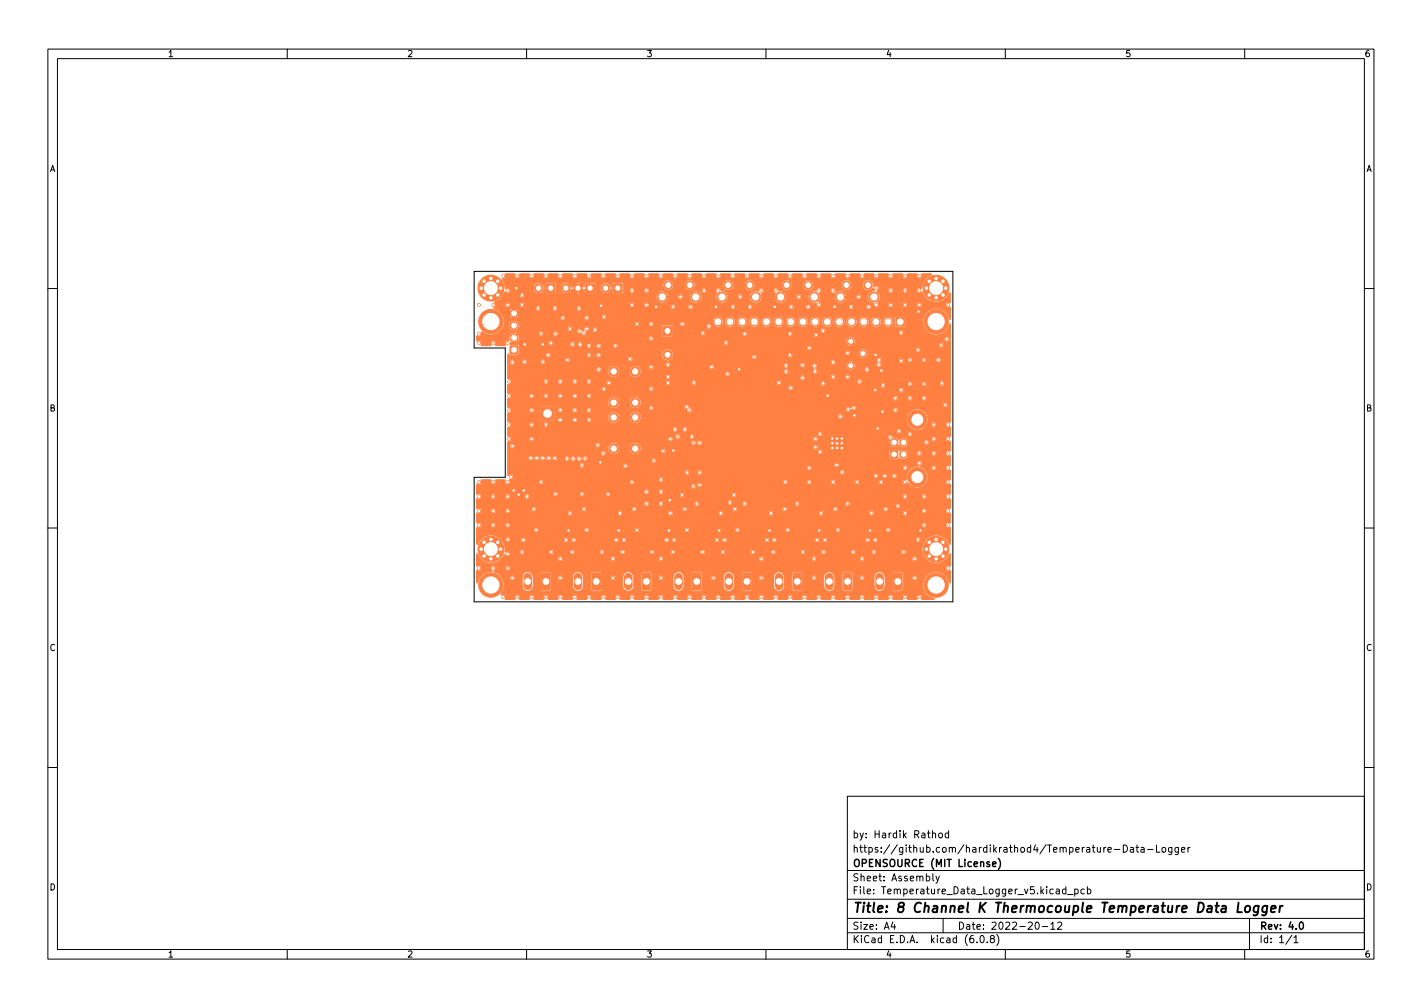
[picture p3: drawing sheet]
<svg xmlns="http://www.w3.org/2000/svg" width="297mm" height="210mm" viewBox="0 0 297 210" stroke-linecap="round" stroke-linejoin="round" font-family="sans-serif">
<defs><g id="words">
<text font-size="2.8" x="178" y="190.6">Title: 8 Channel K Thermocouple Temperature Data Logger</text>
<g font-size="2.1">
<text x="178" y="178">https://github.com/hardikrathod4/Temperature-Data-Logger</text>
<text x="178" y="175">by: Hardik Rathod</text>
<text x="178" y="184">Sheet: Assembly</text>
<text x="178" y="181">OPENSOURCE (MIT License)</text>
<text x="178" y="186.7">File: Temperature_Data_Logger_v5.kicad_pcb</text>
<text x="178" y="196.9">KiCad E.D.A. kicad (6.0.8)</text>
<text x="178" y="194.1">Size: A4</text>
<text x="200" y="194.1">Date: 2022-20-12</text>
<text x="263" y="194.1">Rev: 4.0</text>
<text x="263" y="196.9">Id: 1/1</text>
</g>
<g font-size="1.8">
<text x="35" y="11.9">1</text>
<text x="85" y="11.9">2</text>
<text x="135" y="11.9">3</text>
<text x="185" y="11.9">4</text>
<text x="235" y="11.9">5</text>
<text x="285" y="11.9">6</text>
<text x="10.3" y="35.9">A</text>
<text x="285.3" y="35.9">A</text>
<text x="10.3" y="85.9">B</text>
<text x="285.3" y="85.9">B</text>
<text x="10.3" y="135.9">C</text>
<text x="285.3" y="135.9">C</text>
<text x="10.3" y="185.9">D</text>
<text x="285.3" y="185.9">D</text>
<text x="35" y="199.9">1</text>
<text x="85" y="199.9">2</text>
<text x="135" y="199.9">3</text>
<text x="185" y="199.9">4</text>
<text x="235" y="199.9">5</text>
<text x="285" y="199.9">6</text>
</g>
</g></defs>
<g fill="#ff8040" stroke="#ff8040" stroke-width=".21">
<path d="M113.1 85.1h2.5v2.5h-2.5z"/>
<path d="M114.1 59.3h1.8v1.8h-1.8z"/>
<path d="M165.7 119.7l1.5-.1 .2 .2v3.2l-.1 .2h-1.4l-.2-.1z"/>
<path d="M186 94.1h1.6v1.6h-1.6z"/>
<path d="M138.4 68.1h2v2h-2z"/>
<path d="M186.7 119.7l1.5-.1 .2 .2v3.2l-.1 .2h-1.4l-.2-.1z"/>
<path d="M113.2 119.7l1.5-.1 .2 .2v3.2l-.1 .2h-1.4l-.2-.1z"/>
<path d="M187.1 66.3h1.8v1.8h-1.8z"/>
<path d="M128.1 59.3h1.8v1.8h-1.8z"/>
<path d="M176.2 119.7l1.5-.1 .2 .2v3.2l-.1 .2h-1.4l-.2-.1z"/>
<path d="M134.2 119.7l1.5-.1 .2 .2v3.2l-.1 .2h-1.4l-.2-.1z"/>
<path d="M155.2 119.7l1.5-.1 .2 .2v3.2l-.1 .2h-1.4l-.2-.1z"/>
<path d="M123.7 119.7l1.5-.1 .2 .2v3.2l-.1 .2h-1.4l-.2-.1z"/>
<path d="M106.5 72.2h1.7v1.7h-1.7z"/>
<path d="M122.4 59.3h1.8v1.8h-1.8z"/>
<path d="M144.7 119.7l1.5-.1 .2 .2v3.2l-.1 .2h-1.4l-.2-.1z"/>
<path d="M105.5 57.2h2.1a.6 .6 0 0 0 0 .9 .6 .6 0 0 0 .9-.1 .6 .6 0 0 0 0-.8h2l.1 .1a.58 .58 0 0 0 .1 .8 .58 .58 0 0 0 .8-.1 .58 .58 0 0 0 0-.8h2l.1 .1a.58 .58 0 0 0 .1 .8 .58 .58 0 0 0 .8-.1 .58 .58 0 0 0 0-.8h2.1a.6 .6 0 0 0 0 .9 .6 .6 0 0 0 .9-.1 .6 .6 0 0 0 0-.8h2l.1 .1a.58 .58 0 0 0 .1 .8 .58 .58 0 0 0 .8-.1 .58 .58 0 0 0 0-.8h2l.1 .1a.58 .58 0 0 0 .1 .8 .58 .58 0 0 0 .8-.1 .58 .58 0 0 0 0-.8h2l.1 .1a.58 .58 0 0 0 .1 .8 .58 .58 0 0 0 .8-.1 .58 .58 0 0 0 0-.8h2l.1 .1a.58 .58 0 0 0 .1 .8 .58 .58 0 0 0 .8-.1 .58 .58 0 0 0 0-.8h2l.1 .1a.58 .58 0 0 0 .1 .8 .58 .58 0 0 0 .8-.1 .58 .58 0 0 0 0-.8h2l.1 .1a.58 .58 0 0 0 .1 .8 .58 .58 0 0 0 .8-.1 .58 .58 0 0 0 0-.8h2l.1 .1a.58 .58 0 0 0 .1 .8 .58 .58 0 0 0 .8-.1 .58 .58 0 0 0 0-.8h2l.1 .1a.58 .58 0 0 0 .1 .8 .58 .58 0 0 0 .8-.1 .58 .58 0 0 0 0-.8h2l.1 .1a.68 .68 0 0 0 .3 1l-.1 .1a1.13 1.13 0 0 0-.8 1.3 1.13 1.13 0 0 0 1.2 .9 1.13 1.13 0 0 0 1-1.1h5.8v.2a1.13 1.13 0 0 0 1.2 .9 1.13 1.13 0 0 0 1-1.1h2.3a1.13 1.13 0 0 0 1.1 1.2 1.13 1.13 0 0 0 1.1-1.2h5.5v.2a1.13 1.13 0 0 0 1.2 .9 1.13 1.13 0 0 0 1-1.1h2.3a1.13 1.13 0 0 0 1.6 1 1.13 1.13 0 0 0 .2-1.9 1.13 1.13 0 0 0-1.8 .7v.2h-2.3v-.2a1.13 1.13 0 0 0-1.2-.9 1.13 1.13 0 0 0-1 1.1h-5.5v-.2a1.13 1.13 0 0 0-1.2-.9 1.13 1.13 0 0 0-1 1.1h-2.3v-.2a1.13 1.13 0 0 0-1.2-.9 1.13 1.13 0 0 0-1 1.1h-5.8v-.2a1.18 1.18 0 0 0-1-.9v-.2a.8 .8 0 0 0 .3-1h2.1a.6 .6 0 0 0 0 .9 .6 .6 0 0 0 .9-.1 .6 .6 0 0 0 0-.8h2.1a.6 .6 0 0 0 0 .9 .6 .6 0 0 0 .9-.1 .6 .6 0 0 0 0-.8h2l.1 .1a.58 .58 0 0 0 .1 .8 .58 .58 0 0 0 .8-.1 .58 .58 0 0 0 0-.8h2l.1 .1a.58 .58 0 0 0 .1 .8 .58 .58 0 0 0 .8-.1 .58 .58 0 0 0 0-.8h2l.1 .1a.58 .58 0 0 0 .1 .8 .58 .58 0 0 0 .8-.1 .58 .58 0 0 0 0-.8h2l.1 .1a.58 .58 0 0 0 .1 .8 .58 .58 0 0 0 .8-.1 .58 .58 0 0 0 0-.8h2l.1 .1a.58 .58 0 0 0 .1 .8 .58 .58 0 0 0 .8-.1 .58 .58 0 0 0 0-.8h2l.1 .1a.58 .58 0 0 0 .1 .8 .58 .58 0 0 0 .8-.1 .58 .58 0 0 0 0-.8h2l.1 .1a.58 .58 0 0 0 .1 .8 .58 .58 0 0 0 .8-.1 .58 .58 0 0 0 0-.8h2l.1 .1a.58 .58 0 0 0 .1 .8 .58 .58 0 0 0 .8-.1 .58 .58 0 0 0 0-.8h2a1 1 0 0 0 .4 1.1l-.2 .1a1.13 1.13 0 0 0-1 1.2 1.13 1.13 0 0 0 1.2 1 1.13 1.13 0 0 0 1-1.1h2.3v.2a1.18 1.18 0 0 0 1 .9 1.18 1.18 0 0 0 1.2-.5l.2 .6a1.35 1.35 0 0 0-1.3 1.3 1.35 1.35 0 0 0 1.2 1.4 .57 .57 0 0 0 .4 .8 .57 .57 0 0 0 .7-.5h1.9v.1a.56 .56 0 0 0 .6 .4 .56 .56 0 0 0 .5-.5h1.9v.1a.56 .56 0 0 0 .6 .4 .56 .56 0 0 0 .5-.5h1.9v.1a.56 .56 0 0 0 .9 .3 .56 .56 0 0 0-.1-.9 .56 .56 0 0 0-.8 .5h-1.9v-.2a.56 .56 0 0 0-.6-.4 .56 .56 0 0 0-.5 .6h-1.9v-.2a.56 .56 0 0 0-.6-.4 .56 .56 0 0 0-.5 .6h-1.9l-.3-.5a1.5 1.5 0 0 0-.1-2.4l2.3-.1a.56 .56 0 0 0 .5 .5 .56 .56 0 0 0 .6-.5h1.9v.1a.55 .55 0 0 0 .9 .3 .55 .55 0 0 0-.1-.9 .55 .55 0 0 0-.8 .5h-1.9v-.2a.56 .56 0 0 0-.6-.4 .56 .56 0 0 0-.5 .6h-2.2a.59 .59 0 0 0 .1-.9 .59 .59 0 0 0-.9 0l-.1-.5a1.13 1.13 0 0 0-1.2-.9 1.13 1.13 0 0 0-1 1.1h-2.3v-.2a1.43 1.43 0 0 0-.8-1 .84 .84 0 0 0 .4-1.1h2.1a.6 .6 0 0 0 0 .9 .6 .6 0 0 0 .9-.1 .6 .6 0 0 0 0-.8h2.1a.6 .6 0 0 0 0 .9 .6 .6 0 0 0 .9-.1 .6 .6 0 0 0 0-.8h2l.1 .1a.58 .58 0 0 0 .1 .8 .58 .58 0 0 0 .8-.1 .58 .58 0 0 0 0-.8h2l.1 .1a.58 .58 0 0 0 .1 .8 .58 .58 0 0 0 .8-.1 .58 .58 0 0 0 0-.8h2l.1 .1a.58 .58 0 0 0 .1 .8 .58 .58 0 0 0 .8-.1 .58 .58 0 0 0 0-.8h2.1l-1.3 1a2.93 2.93 0 0 0-.7 1.8v.2a.74 .74 0 0 0-1.1 .6 .62 .62 0 0 0 .5 .4 .62 .62 0 0 0 .6-.3 3.1 3.1 0 0 0 3.3 2.2 3.3 3.3 0 0 0 2.5-2l.1 .2v1.9a.6 .6 0 0 0-.9 .1 .6 .6 0 0 0 .1 .8 .6 .6 0 0 0 .8 0v2.6h-.2v-.2a2.81 2.81 0 0 0-4.4-1.5 2.81 2.81 0 0 0 .2 4.6 2.81 2.81 0 0 0 4.2-2l.2 .1v2.9l-.1 .2a.56 .56 0 0 0-.7-.6 .56 .56 0 0 0-.4 .8 .56 .56 0 0 0 .9 .2l.1-.3 .2 .1v17.2a.6 .6 0 0 0-.9 .1 .6 .6 0 0 0 .1 .8 .6 .6 0 0 0 .8 0v2l-.1 .1a.58 .58 0 0 0-.8 .1 .58 .58 0 0 0 .1 .8 .58 .58 0 0 0 .8 0v2l-.1 .1a.58 .58 0 0 0-.8 .1 .58 .58 0 0 0 .1 .8 .58 .58 0 0 0 .8 0v2l-.1 .1a.58 .58 0 0 0-.8 .1 .58 .58 0 0 0 .1 .8 .58 .58 0 0 0 .8 0v2l-.1 .1a.58 .58 0 0 0-.8 .1 .58 .58 0 0 0 .1 .8 .58 .58 0 0 0 .8 0v2l-.1 .1a.58 .58 0 0 0-.8 .1 .58 .58 0 0 0 .1 .8 .58 .58 0 0 0 .8 0v2l-.1 .1a.58 .58 0 0 0-.8 .1 .58 .58 0 0 0 .1 .8 .58 .58 0 0 0 .8 0v2l-.1 .1a.58 .58 0 0 0-.8 .1 .58 .58 0 0 0 .1 .8 .58 .58 0 0 0 .8 0v3.5l-.2 .1-.1-.4a2.96 2.96 0 0 0-4.6-.8 2.96 2.96 0 0 0 .3 4.6 2.96 2.96 0 0 0 4.4-1.4l.2 .1v2.3l-.1 .1a.58 .58 0 0 0-.8 .1 .58 .58 0 0 0 .1 .8 .58 .58 0 0 0 .8 0v2.6h-.2v-.2a2.83 2.83 0 0 0-4.9-1.2 2.83 2.83 0 0 0 1.8 4.7l-.1 .2h-2.5l-.1-.2a.58 .58 0 0 0-.1-.8 .58 .58 0 0 0-.8 .1 .58 .58 0 0 0 0 .8l-2 .1-.1-.2a.58 .58 0 0 0-.1-.8 .58 .58 0 0 0-.8 .1 .58 .58 0 0 0 0 .8l-2 .1-.1-.2a.58 .58 0 0 0-.1-.8 .58 .58 0 0 0-.8 .1 .58 .58 0 0 0 0 .8l-2 .1-.1-.2a.58 .58 0 0 0-.1-.8 .58 .58 0 0 0-.8 .1 .58 .58 0 0 0 0 .8l-2 .1-.1-.2a.58 .58 0 0 0-.1-.8 .58 .58 0 0 0-.8 .1 .58 .58 0 0 0 0 .8l-2 .1-.1-.2a.58 .58 0 0 0-.1-.8 .58 .58 0 0 0-.8 .1 .58 .58 0 0 0 0 .8l-2 .1-.1-.2a.58 .58 0 0 0-.1-.8 .58 .58 0 0 0-.8 .1 .58 .58 0 0 0 0 .8l-2 .1-.1-.2a.58 .58 0 0 0-.1-.8 .58 .58 0 0 0-.8 .1 .58 .58 0 0 0 0 .8l-2 .1-.1-.2a.58 .58 0 0 0-.1-.8 .58 .58 0 0 0-.8 .1 .58 .58 0 0 0 0 .8l-2 .1-.1-.2a.58 .58 0 0 0-.1-.8 .58 .58 0 0 0-.8 .1 .58 .58 0 0 0 0 .8l-2 .1-.1-.2a.58 .58 0 0 0-.1-.8 .58 .58 0 0 0-.8 .1 .58 .58 0 0 0 0 .8l-2 .1-.1-.2a.58 .58 0 0 0-.1-.8 .58 .58 0 0 0-.8 .1 .58 .58 0 0 0 0 .8l-2 .1-.1-.2a.58 .58 0 0 0-.1-.8 .58 .58 0 0 0-.8 .1 .58 .58 0 0 0 0 .8l-2 .1-.1-.2a.58 .58 0 0 0-.1-.8 .58 .58 0 0 0-.8 .1 .58 .58 0 0 0 0 .8l-2 .1-.1-.2a.58 .58 0 0 0-.1-.8 .58 .58 0 0 0-.8 .1 .58 .58 0 0 0 0 .8l-2 .1-.1-.2a.58 .58 0 0 0-.1-.8 .58 .58 0 0 0-.8 .1 .58 .58 0 0 0 0 .8l-2 .1-.1-.2a.58 .58 0 0 0-.1-.8 .58 .58 0 0 0-.8 .1 .58 .58 0 0 0 0 .8l-2 .1-.1-.2a.58 .58 0 0 0-.1-.8 .58 .58 0 0 0-.8 .1 .58 .58 0 0 0 0 .8l-2 .1-.1-.2a.58 .58 0 0 0-.1-.8 .58 .58 0 0 0-.8 .1 .58 .58 0 0 0 0 .8l-2 .1-.1-.2a.58 .58 0 0 0-.1-.8 .58 .58 0 0 0-.8 .1 .58 .58 0 0 0 0 .8l-2 .1-.1-.2a.58 .58 0 0 0-.1-.8 .58 .58 0 0 0-.8 .1 .58 .58 0 0 0 0 .8l-2 .1-.1-.2a.58 .58 0 0 0-.1-.8 .58 .58 0 0 0-.8 .1 .58 .58 0 0 0 0 .8l-2 .1-.1-.2a.58 .58 0 0 0-.1-.8 .58 .58 0 0 0-.8 .1 .58 .58 0 0 0 0 .8l-2 .1-.1-.2a.58 .58 0 0 0-.1-.8 .58 .58 0 0 0-.8 .1 .58 .58 0 0 0 0 .8l-2 .1-.1-.2a.58 .58 0 0 0-.1-.8 .58 .58 0 0 0-.8 .1 .58 .58 0 0 0 0 .8l-2 .1-.1-.2a.58 .58 0 0 0-.1-.8 .58 .58 0 0 0-.8 .1 .58 .58 0 0 0 0 .8l-2 .1-.1-.2a.58 .58 0 0 0-.1-.8 .58 .58 0 0 0-.8 .1 .58 .58 0 0 0 0 .8l-2 .1-.1-.2a.58 .58 0 0 0-.1-.8 .58 .58 0 0 0-.8 .1 .58 .58 0 0 0 0 .8l-2 .1-.1-.2a.58 .58 0 0 0-.1-.8 .58 .58 0 0 0-.8 .1 .58 .58 0 0 0 0 .8l-2 .1-.1-.2a.61 .61 0 0 0-.1-.7 .61 .61 0 0 0-.7-.2l.6-1.7h3.8a1.15 1.15 0 0 0 1.1 1.1 1.15 1.15 0 0 0 1.2-1.1v-1.9l-.3-.7h1.8v3.2l.2 .4h1.8l.3-.3v-.7h4.4v.1a1.15 1.15 0 0 0 1.2 1 1.15 1.15 0 0 0 1.1-1.1v-2.1l-.3-.5h1.8v3.2l.2 .4h1.8l.3-.3v-.7h4.4v.1a1.15 1.15 0 0 0 1.2 1 1.15 1.15 0 0 0 1.1-1.1v-1.9l-.3-.7h1.8v3.2l.2 .4h1.8l.3-.3v-.7h4.4v.1a1.15 1.15 0 0 0 1.2 1 1.15 1.15 0 0 0 1.1-1.1v-2.1l-.3-.5h1.8v3.2l.2 .4h1.8l.3-.3v-.7h4.4v.1a1.15 1.15 0 0 0 1.2 1 1.15 1.15 0 0 0 1.1-1.1v-1.9l-.3-.7h1.8v3.2l.4 .5 1.6-.1 .3-.3v-.7h4.4a1.15 1.15 0 0 0 1.1 1.1 1.15 1.15 0 0 0 1.2-1.1v-1.9l-.3-.7h1.8v3.2l.2 .4h1.8l.3-.3v-.7h4.4v.1a1.15 1.15 0 0 0 1.2 1 1.15 1.15 0 0 0 1.1-1.1v-1.9l-.3-.7h1.8v3.2l.2 .4h1.8l.3-.3v-.7h4.4v.1a1.15 1.15 0 0 0 1.2 1 1.15 1.15 0 0 0 1.1-1.1v-1.9l-.3-.7h1.8v3.2l.4 .5h1.5l.3-.3 .1-2.5h1.8v.1a.56 .56 0 0 0 .9 .3 .56 .56 0 0 0-.1-.9 .56 .56 0 0 0-.8 .5h-1.8v-.9l-.4-.4h-1.5l-.4 .4-1.8-.1a1.15 1.15 0 0 0-1.2-.3 1.15 1.15 0 0 0-.8 1v2h-4.4v-1.7h1.3a.56 .56 0 0 0 .8 .5 .56 .56 0 0 0 .1-1 .56 .56 0 0 0-.9 .3v.2h-1.3v-.9l-.4-.4h-1.5l-.4 .4h-1.8a1.15 1.15 0 0 0-1.2-.4 1.15 1.15 0 0 0-.8 1v2h-4.4v-1.7h1.8a.56 .56 0 0 0 .8 .5 .56 .56 0 0 0 .1-1 .56 .56 0 0 0-.9 .3v.2h-1.8v-.9l-.4-.4h-1.5l-.4 .4h-1.8a1.15 1.15 0 0 0-1.2-.4 1.15 1.15 0 0 0-.8 1v2h-4.4v-1.7h1.3a.56 .56 0 0 0 .8 .5 .56 .56 0 0 0 .1-1 .56 .56 0 0 0-.9 .3v.2h-1.3v-.9l-.4-.4h-1.5l-.4 .4-1.8-.1a1.15 1.15 0 0 0-1.2-.3 1.15 1.15 0 0 0-.8 1v2h-4.4v-1.7h1.8a.56 .56 0 0 0 .8 .5 .56 .56 0 0 0 .1-1 .56 .56 0 0 0-.9 .3v.2h-1.8v-.9l-.4-.4h-1.5l-.4 .4h-1.8a1.15 1.15 0 0 0-1.2-.4 1.15 1.15 0 0 0-.8 1v2h-4.4v-1.7h1.3a.56 .56 0 0 0 .8 .5 .56 .56 0 0 0 .1-1 .56 .56 0 0 0-.9 .3v.2h-1.3v-.9l-.4-.4h-1.5l-.4 .4h-1.8a1.15 1.15 0 0 0-1.2-.4 1.15 1.15 0 0 0-.8 1v2h-4.4v-1.7h1.8a.56 .56 0 0 0 .8 .5 .56 .56 0 0 0 .1-1 .56 .56 0 0 0-.9 .3v.2h-1.8v-.9l-.4-.4h-1.5l-.4 .4h-1.8a1.15 1.15 0 0 0-1.2-.4 1.15 1.15 0 0 0-.8 1v2h-4.4v-1.7h1.3a.56 .56 0 0 0 .8 .5 .56 .56 0 0 0 .1-1 .56 .56 0 0 0-.9 .3v.2h-1.3v-.9l-.4-.4h-1.5l-.4 .4h-1.8a1.15 1.15 0 0 0-1.2-.4 1.15 1.15 0 0 0-.8 1v2h-3.8v-.9l-.4-.8h1.6v.1a.56 .56 0 0 0 .9 .3 .56 .56 0 0 0-.1-.9 .56 .56 0 0 0-.8 .5l-1.6-.1a3.5 3.5 0 0 0-1.8-1.3l.5-.6h1.9a.56 .56 0 0 0 .8 .5 .56 .56 0 0 0 .1-1 .56 .56 0 0 0-.9 .3v.2h-1.9a.58 .58 0 0 0-.9-.5 .58 .58 0 0 0 .1 1.1l-.6 .1a2.95 2.95 0 0 0-2.5 2.3l-.2-.1v-2.4l.2-.1a.58 .58 0 0 0 .8-.1 .58 .58 0 0 0-.1-.8 .58 .58 0 0 0-.8 0l-.1-2.4 .2-.2a3 3 0 0 0 5 1.1h11.8v.1a.56 .56 0 0 0 .6 .4 .56 .56 0 0 0 .5-.5h9.9v.1a.56 .56 0 0 0 .6 .4 .56 .56 0 0 0 .5-.5h8.9v.1a.56 .56 0 0 0 .6 .4 .56 .56 0 0 0 .5-.5h19.9v.1a.56 .56 0 0 0 .6 .4 .56 .56 0 0 0 .5-.5h9.9v.1a.56 .56 0 0 0 .6 .4 .56 .56 0 0 0 .5-.5h8.9v.1a.56 .56 0 0 0 .6 .4 .56 .56 0 0 0 .5-.5h9.9v.1a.56 .56 0 0 0 .9 .3 .56 .56 0 0 0-.1-.9 .56 .56 0 0 0-.8 .5h-9.9v-.2a.56 .56 0 0 0-.6-.4 .56 .56 0 0 0-.5 .6h-8.9v-.2a.56 .56 0 0 0-.6-.4 .56 .56 0 0 0-.5 .6h-9.9v-.2a.56 .56 0 0 0-.6-.4 .56 .56 0 0 0-.5 .6h-19.9v-.2a.56 .56 0 0 0-.6-.4 .56 .56 0 0 0-.5 .6h-8.9v-.2a.56 .56 0 0 0-.6-.4 .56 .56 0 0 0-.5 .6h-9.9v-.2a.56 .56 0 0 0-.6-.4 .56 .56 0 0 0-.5 .6h-11.8l.7-1a.57 .57 0 0 0 .9 .5 .57 .57 0 0 0 .1-.9h2.1v.1a.56 .56 0 0 0 .6 .4 .56 .56 0 0 0 .5-.5h5v.1a.56 .56 0 0 0 .6 .4 .56 .56 0 0 0 .5-.5h3.3v.1a.56 .56 0 0 0 .6 .4 .56 .56 0 0 0 .5-.5h5.1v.1a.56 .56 0 0 0 .6 .4 .56 .56 0 0 0 .5-.5h3.2v.1a.56 .56 0 0 0 .6 .4 .56 .56 0 0 0 .5-.5h5.1v.1a.56 .56 0 0 0 .6 .4 .56 .56 0 0 0 .5-.5h3.2v.1a.56 .56 0 0 0 .6 .4 .56 .56 0 0 0 .5-.5h5.1v.1a.56 .56 0 0 0 .6 .4 .56 .56 0 0 0 .5-.5h3.2v.1a.56 .56 0 0 0 .6 .4 .56 .56 0 0 0 .5-.5h5.1v.1a.56 .56 0 0 0 .6 .4 .56 .56 0 0 0 .5-.5h3.2v.1a.56 .56 0 0 0 .6 .4 .56 .56 0 0 0 .5-.5h5.1v.1a.56 .56 0 0 0 .6 .4 .56 .56 0 0 0 .5-.5h3.2v.1a.56 .56 0 0 0 .6 .4 .56 .56 0 0 0 .5-.5h5.1v.1a.56 .56 0 0 0 .6 .4 .56 .56 0 0 0 .5-.5h3.2v.1a.56 .56 0 0 0 .6 .4 .56 .56 0 0 0 .5-.5h5.1v.1a.56 .56 0 0 0 .9 .3 .56 .56 0 0 0-.1-.9 .56 .56 0 0 0-.8 .5h-5.1v-.2a.56 .56 0 0 0-.6-.4 .56 .56 0 0 0-.5 .6h-3.2v-.2a.56 .56 0 0 0-.6-.4 .56 .56 0 0 0-.5 .6h-5.1v-.2a.56 .56 0 0 0-.6-.4 .56 .56 0 0 0-.5 .6h-3.2v-.2a.56 .56 0 0 0-.6-.4 .56 .56 0 0 0-.5 .6h-5.1v-.2a.56 .56 0 0 0-.6-.4 .56 .56 0 0 0-.5 .6h-3.2v-.2a.56 .56 0 0 0-.6-.4 .56 .56 0 0 0-.5 .6h-5.1v-.2a.56 .56 0 0 0-.6-.4 .56 .56 0 0 0-.5 .6h-3.2v-.2a.56 .56 0 0 0-.6-.4 .56 .56 0 0 0-.5 .6h-5.1v-.2a.56 .56 0 0 0-.6-.4 .56 .56 0 0 0-.5 .6h-3.2v-.2a.56 .56 0 0 0-.6-.4 .56 .56 0 0 0-.5 .6h-5.1v-.2a.56 .56 0 0 0-.6-.4 .56 .56 0 0 0-.5 .6h-3.2v-.2a.56 .56 0 0 0-.6-.4 .56 .56 0 0 0-.5 .6h-5.1v-.2a.56 .56 0 0 0-.6-.4 .56 .56 0 0 0-.5 .6h-3.3v-.2a.56 .56 0 0 0-.6-.4 .56 .56 0 0 0-.5 .6h-5v-.2a.56 .56 0 0 0-.6-.4 .56 .56 0 0 0-.5 .6h-2.1l-.4-.2-.4 .2-.1-.2a2.93 2.93 0 0 0-.7-2.3l-.1-.1h.8a.55 .55 0 0 0 .5 .5 .55 .55 0 0 0 .6-.4h2.2v.1a.56 .56 0 0 0 .6 .4 .56 .56 0 0 0 .5-.5h7.8v.1a.56 .56 0 0 0 .6 .4 .56 .56 0 0 0 .5-.5h.5v.1a.56 .56 0 0 0 .6 .4 .56 .56 0 0 0 .5-.5h7.8v.1a.56 .56 0 0 0 .6 .4 .56 .56 0 0 0 .5-.5h.5v.1a.56 .56 0 0 0 .6 .4 .56 .56 0 0 0 .5-.5h7.8v.1a.56 .56 0 0 0 .6 .4 .56 .56 0 0 0 .5-.5h.5v.1a.56 .56 0 0 0 .6 .4 .56 .56 0 0 0 .5-.5h7.8v.1a.56 .56 0 0 0 .6 .4 .56 .56 0 0 0 .5-.5h.5v.1a.56 .56 0 0 0 .6 .4 .56 .56 0 0 0 .5-.5h7.8v.1a.56 .56 0 0 0 .6 .4 .56 .56 0 0 0 .5-.5h.4v.1a.56 .56 0 0 0 .6 .4 .56 .56 0 0 0 .5-.5h7.8v.1a.56 .56 0 0 0 .6 .4 .56 .56 0 0 0 .5-.5h.6v.1a.56 .56 0 0 0 .6 .4 .56 .56 0 0 0 .5-.5h7.8v.1a.56 .56 0 0 0 .6 .4 .56 .56 0 0 0 .5-.5h.5v.1a.55 .55 0 0 0 .7 .4 .55 .55 0 0 0 .4-.6h7.8v.1a.56 .56 0 0 0 .9 .3 .56 .56 0 0 0-.1-.9 .56 .56 0 0 0-.8 .5l-7.8-.1a.56 .56 0 0 0-.6-.4 .56 .56 0 0 0-.5 .6h-.5v-.2a.56 .56 0 0 0-.6-.4 .56 .56 0 0 0-.5 .6h-7.8v-.2a.56 .56 0 0 0-.6-.4 .56 .56 0 0 0-.5 .6h-.6v-.2a.56 .56 0 0 0-.6-.4 .56 .56 0 0 0-.5 .6h-7.8v-.2a.56 .56 0 0 0-.6-.4 .56 .56 0 0 0-.5 .6h-.4v-.2a.56 .56 0 0 0-.6-.4 .56 .56 0 0 0-.5 .6h-7.8v-.2a.56 .56 0 0 0-.6-.4 .56 .56 0 0 0-.5 .6h-.5v-.2a.56 .56 0 0 0-.6-.4 .56 .56 0 0 0-.5 .6h-7.8v-.2a.56 .56 0 0 0-.6-.4 .56 .56 0 0 0-.5 .6h-.5v-.2a.56 .56 0 0 0-.6-.4 .56 .56 0 0 0-.5 .6h-7.8v-.2a.56 .56 0 0 0-.6-.4 .56 .56 0 0 0-.5 .6h-.5v-.2a.56 .56 0 0 0-.6-.4 .56 .56 0 0 0-.5 .6h-7.8v-.2a.56 .56 0 0 0-.6-.4 .56 .56 0 0 0-.5 .6h-.5v-.2a.56 .56 0 0 0-.6-.4 .56 .56 0 0 0-.5 .6h-7.8v-.2a.56 .56 0 0 0-.6-.4 .56 .56 0 0 0-.5 .6l-2.2-.1a.56 .56 0 0 0-.6-.6 .56 .56 0 0 0-.5 .6h-.8l-.1-.2a3 3 0 0 0-4.9 1.2l-.2-.1v-2.9h12v.1a.56 .56 0 0 0 .6 .4 .56 .56 0 0 0 .5-.5h9.4v.1a.56 .56 0 0 0 .6 .4 .56 .56 0 0 0 .5-.5h9.4v.1a.56 .56 0 0 0 .6 .4 .56 .56 0 0 0 .5-.5h9.4v.1a.56 .56 0 0 0 .6 .4 .56 .56 0 0 0 .5-.5h9.4v.1a.56 .56 0 0 0 .6 .4 .56 .56 0 0 0 .5-.5h9.4v.1a.56 .56 0 0 0 .6 .4 .56 .56 0 0 0 .5-.5h9.4v.1a.56 .56 0 0 0 .6 .4 .56 .56 0 0 0 .5-.5h9.4v.1a.56 .56 0 0 0 .9 .3 .56 .56 0 0 0-.1-.9 .56 .56 0 0 0-.8 .5h-9.4v-.2a.56 .56 0 0 0-.6-.4 .56 .56 0 0 0-.5 .6h-9.4v-.2a.56 .56 0 0 0-.6-.4 .56 .56 0 0 0-.5 .6h-9.4v-.2a.56 .56 0 0 0-.6-.4 .56 .56 0 0 0-.5 .6h-9.4v-.2a.56 .56 0 0 0-.6-.4 .56 .56 0 0 0-.5 .6h-9.4v-.2a.56 .56 0 0 0-.6-.4 .56 .56 0 0 0-.5 .6h-9.4v-.2a.56 .56 0 0 0-.6-.4 .56 .56 0 0 0-.5 .6h-9.4v-.2a.56 .56 0 0 0-.6-.4 .56 .56 0 0 0-.5 .6h-12l.1-.5 .1-.1a.55 .55 0 0 0 .9-.4h1.9v.1a.56 .56 0 0 0 .6 .4 .56 .56 0 0 0 .5-.5h1.9v.1a.56 .56 0 0 0 .6 .4 .56 .56 0 0 0 .5-.5h85.9v.1a.56 .56 0 0 0 .9 .3 .56 .56 0 0 0-.1-.9 .56 .56 0 0 0-.8 .5h-85.9v-.2a.56 .56 0 0 0-.6-.4 .56 .56 0 0 0-.5 .6h-1.9v-.2a.56 .56 0 0 0-.6-.4 .56 .56 0 0 0-.5 .6h-1.9v-.2a.79 .79 0 0 0-1-.3l-.1-2 .2-.1a.55 .55 0 0 0 .9-.4h1.9v.1a.56 .56 0 0 0 .6 .4 .56 .56 0 0 0 .5-.5h1.9l.1 .4 .4 .1h12.5a.56 .56 0 0 0 .5 .5 .56 .56 0 0 0 .6-.5h9.4v.1a.56 .56 0 0 0 .6 .4 .56 .56 0 0 0 .5-.5h9.4v.1a.56 .56 0 0 0 .6 .4 .56 .56 0 0 0 .5-.5h9.4v.1a.56 .56 0 0 0 .6 .4 .56 .56 0 0 0 .5-.5h9.4v.1a.56 .56 0 0 0 .6 .4 .56 .56 0 0 0 .5-.5h9.4v.1a.56 .56 0 0 0 .6 .4 .56 .56 0 0 0 .5-.5h9.4v.1a.56 .56 0 0 0 .6 .4 .56 .56 0 0 0 .5-.5h5.9v.1a.55 .55 0 0 0 .9 .3 .55 .55 0 0 0-.1-.9h3.2v.1a.56 .56 0 0 0 .9 .3 .56 .56 0 0 0-.1-.9 .56 .56 0 0 0-.8 .5l-3.5-.1-.4 .2-.1 .4h-5.9a.56 .56 0 0 0-.6-.6 .56 .56 0 0 0-.5 .6h-9.4v-.2a.56 .56 0 0 0-.6-.4 .56 .56 0 0 0-.5 .6h-9.4v-.2a.56 .56 0 0 0-.6-.4 .56 .56 0 0 0-.5 .6h-9.4v-.2a.56 .56 0 0 0-.6-.4 .56 .56 0 0 0-.5 .6h-9.4v-.2a.56 .56 0 0 0-.6-.4 .56 .56 0 0 0-.5 .6h-9.4v-.2a.56 .56 0 0 0-.6-.4 .56 .56 0 0 0-.5 .6h-9.4v-.2a.56 .56 0 0 0-.6-.4 .56 .56 0 0 0-.5 .6h-12.2l.3-.4-.1-.5h4.5a.56 .56 0 0 0 .5 .6 .56 .56 0 0 0 .6-.6h9.4v.1a.56 .56 0 0 0 .6 .4 .56 .56 0 0 0 .5-.5h9.4v.1a.56 .56 0 0 0 .6 .4 .56 .56 0 0 0 .5-.5h9.4v.1a.56 .56 0 0 0 .6 .4 .56 .56 0 0 0 .5-.5h9.4v.1a.56 .56 0 0 0 .6 .4 .56 .56 0 0 0 .5-.5h9.3v.1a.56 .56 0 0 0 .6 .4 .56 .56 0 0 0 .5-.5h9.5v.1a.56 .56 0 0 0 .6 .4 .56 .56 0 0 0 .5-.5h9.4v.1a.56 .56 0 0 0 .9 .3 .56 .56 0 0 0-.2-.9 .56 .56 0 0 0-.7 .5h-9.4l-.1-.1a.56 .56 0 0 0-.6-.5 .56 .56 0 0 0-.4 .6h-9.5l-.1-.1a.56 .56 0 0 0-.6-.5 .56 .56 0 0 0-.4 .6h-9.3l-.1-.1a.56 .56 0 0 0-.6-.5 .56 .56 0 0 0-.4 .6h-9.4l-.1-.1a.56 .56 0 0 0-.6-.5 .56 .56 0 0 0-.4 .6h-9.4l-.1-.1a.56 .56 0 0 0-.6-.5 .56 .56 0 0 0-.4 .6h-9.4l-.1-.1a.56 .56 0 0 0-.6-.5 .56 .56 0 0 0-.4 .6h-9.4l-.1-.1a.56 .56 0 0 0-.6-.5 .56 .56 0 0 0-.4 .6h-4.6a.56 .56 0 0 0-.6-.2 .56 .56 0 0 0-.3 .6h-1.9v-.2a.56 .56 0 0 0-.6-.4 .56 .56 0 0 0-.5 .6h-1.9v-.2a.79 .79 0 0 0-1-.3l-.1-1h35v.1a.56 .56 0 0 0 .6 .4 .56 .56 0 0 0 .5-.5h1.9v.1a.56 .56 0 0 0 .6 .4 .56 .56 0 0 0 .5-.5h6.4v.1a.55 .55 0 0 0 .7 .4 .55 .55 0 0 0 .3-.8h5.9l.1 .2a.55 .55 0 0 0 .4 .4 .55 .55 0 0 0 .6-.3h2v.1a.56 .56 0 0 0 .6 .4 .56 .56 0 0 0 .5-.5h9.9v.1a.56 .56 0 0 0 .6 .4 .56 .56 0 0 0 .5-.5h9.4l.1 .4 .4 .1h10a.56 .56 0 0 0 .8 .5 .56 .56 0 0 0 .1-1 .56 .56 0 0 0-.9 .3v.2h-9.7a.55 .55 0 0 0 0-1 .55 .55 0 0 0-.8 .5h-9.4v-.2a.56 .56 0 0 0-.6-.4 .56 .56 0 0 0-.5 .6h-9.9v-.2a.56 .56 0 0 0-.6-.4 .56 .56 0 0 0-.5 .6h-2v-.1a.56 .56 0 0 0-.4-.7 .56 .56 0 0 0-.7 .5h-5.9a.56 .56 0 0 0-.6-.3 .56 .56 0 0 0-.4 .6h-6.4v-.2a.56 .56 0 0 0-.6-.4 .56 .56 0 0 0-.5 .6h-1.9v-.2a.56 .56 0 0 0-.6-.4 .56 .56 0 0 0-.5 .6h-35v-1l.2-.1a.55 .55 0 0 0 .9-.4h1.9v.1a.56 .56 0 0 0 .6 .4 .56 .56 0 0 0 .5-.5h1.9v.1a.56 .56 0 0 0 .6 .4 .56 .56 0 0 0 .5-.5h2.9v.1a.55 .55 0 0 0 .9 .3 .55 .55 0 0 0-.1-.9h5.2v.1a.56 .56 0 0 0 .6 .4 .56 .56 0 0 0 .5-.5h4.4v.1a.56 .56 0 0 0 .6 .4 .56 .56 0 0 0 .5-.5h4.4v.1a.55 .55 0 0 0 .5 .4 .55 .55 0 0 0 .6-.3h14.3v.1a.56 .56 0 0 0 .6 .4 .56 .56 0 0 0 .5-.5h9.8v.1a.55 .55 0 0 0 .5 .4 .55 .55 0 0 0 .5-.2h34.7v.1a.56 .56 0 0 0 .6 .4 .56 .56 0 0 0 .5-.5h2.9v.1a.56 .56 0 0 0 .9 .3 .56 .56 0 0 0-.1-.9 .56 .56 0 0 0-.8 .5h-2.9v-.2a.56 .56 0 0 0-.6-.4 .56 .56 0 0 0-.5 .6l-34.7-.1a.56 .56 0 0 0-.3-.8 .56 .56 0 0 0-.7 .6h-9.8v-.2a.56 .56 0 0 0-.6-.4 .56 .56 0 0 0-.5 .6h-14.3v-.4l-.3-.3h7.2v.1a.56 .56 0 0 0 .6 .4 .56 .56 0 0 0 .5-.5h1.9v.1a.56 .56 0 0 0 .9 .3 .56 .56 0 0 0-.1-.9 .56 .56 0 0 0-.8 .5h-1.9v-.2a.56 .56 0 0 0-.6-.4 .56 .56 0 0 0-.5 .6l-7.5-.1-.4 .2-.1 .4h-4.4a.56 .56 0 0 0-.6-.6 .56 .56 0 0 0-.5 .6h-4.4v-.2a.56 .56 0 0 0-.6-.4 .56 .56 0 0 0-.5 .6l-5.5-.1-.4 .2-.1 .4h-2.9a.56 .56 0 0 0-.6-.6 .56 .56 0 0 0-.5 .6h-1.9v-.2a.56 .56 0 0 0-.6-.4 .56 .56 0 0 0-.5 .6h-1.9v-.2a.79 .79 0 0 0-1-.3l-.1-1.6h44.8v.1a.57 .57 0 0 0 .7 .4 .57 .57 0 0 0 .4-.7h.2a.57 .57 0 0 0 .9 .3 .57 .57 0 0 0-.1-.9 .57 .57 0 0 0-.8 .5h-.3a.55 .55 0 0 0-.6-.3 .55 .55 0 0 0-.4 .6h-44.8l.1-.5a.63 .63 0 0 0 .8 0 .63 .63 0 0 0 .1-.9h2l.1 .1a.58 .58 0 0 0 .1 .8 .58 .58 0 0 0 .8-.1 .58 .58 0 0 0 0-.8h2l.1 .1a.56 .56 0 0 0 .3 .9 .56 .56 0 0 0 .7-.5h5.9v.1a.56 .56 0 0 0 .6 .4 .56 .56 0 0 0 .5-.5h17.9v.1a.55 .55 0 0 0 .9 .3 .55 .55 0 0 0-.1-.9h5.2l.1 .4 .4 .1h25.5a.56 .56 0 0 0 .5 .5 .56 .56 0 0 0 .6-.5h3.9v.1a.56 .56 0 0 0 .6 .4 .56 .56 0 0 0 .5-.5h3.9v.1a.56 .56 0 0 0 .6 .4 .56 .56 0 0 0 .5-.5h3.9v.1a.56 .56 0 0 0 .6 .4 .56 .56 0 0 0 .5-.5h3.9v.1a.56 .56 0 0 0 .6 .4 .56 .56 0 0 0 .5-.5h3.9v.1a.61 .61 0 0 0 .6 .4 .61 .61 0 0 0 .5-.4l.6 .6 .8 .4 .9 .1 .8-.3 .9-.8 .3-1.2-.3-1.1-.9-.8h1.8v.1a.56 .56 0 0 0 .9 .3 .56 .56 0 0 0-.1-.9 .56 .56 0 0 0-.8 .5h-1.8l-.6-.3v-.2a.56 .56 0 0 0 .4-.8 .56 .56 0 0 0-.9-.1 .56 .56 0 0 0 .2 .9l-.1 .2h-.7a2.25 2.25 0 0 0-1.6 2.2v.5h-.2a.55 .55 0 0 0-.7 .6h-3.9v-.2a.56 .56 0 0 0-.6-.4 .56 .56 0 0 0-.5 .6h-3.9v-.2a.56 .56 0 0 0-.6-.4 .56 .56 0 0 0-.5 .6h-3.9v-.2a.56 .56 0 0 0-.6-.4 .56 .56 0 0 0-.5 .6h-3.9v-.2a.56 .56 0 0 0-.6-.4 .56 .56 0 0 0-.5 .6h-3.9v-.2a.56 .56 0 0 0-.6-.4 .56 .56 0 0 0-.5 .6l-25.2-.1a.56 .56 0 0 0 0-.9 .56 .56 0 0 0-.8 .5l-5.5-.1-.4 .2-.1 .4h-17.9a.56 .56 0 0 0-.6-.6 .56 .56 0 0 0-.5 .6h-5.9l-.2-.5a.76 .76 0 0 0 .9-.8h75.1v.1a.56 .56 0 0 0 .6 .4 .56 .56 0 0 0 .5-.5h.7l.1 .1a.56 .56 0 0 0 .6 .4 .56 .56 0 0 0 .4-.5h.9l.1 .1a.56 .56 0 0 0 .8 .3 .56 .56 0 0 0-.1-.9 .56 .56 0 0 0-.8 .5h-.9v-.2a.56 .56 0 0 0-.6-.4 .56 .56 0 0 0-.5 .6h-.7v-.2a.56 .56 0 0 0-.6-.4 .56 .56 0 0 0-.5 .6l-75.2-.1a.66 .66 0 0 0-1.1 0l-.1-.6h37v.1a.56 .56 0 0 0 .6 .4 .56 .56 0 0 0 .5-.5h1.5v.1a.55 .55 0 0 0 .6 .4 .55 .55 0 0 0 .5-.6h28.7v.2a.56 .56 0 0 0 .9 .2 .56 .56 0 0 0-.1-.9 .56 .56 0 0 0-.8 .5l-28.7-.1a.56 .56 0 0 0-.6-.4 .56 .56 0 0 0-.5 .6h-1.5v-.2a.56 .56 0 0 0-.6-.4 .56 .56 0 0 0-.5 .6h-37v-1.5h15v.1a.55 .55 0 0 0 .6 .4 .55 .55 0 0 0 .5-.4h8v.1a.55 .55 0 0 0 .9 .3h37.5v.1a.55 .55 0 0 0 1 .2 .55 .55 0 0 0-.4-.9h5.1l.1 .4 .4 .2h13.8v.1a.56 .56 0 0 0 .9 .3 .56 .56 0 0 0-.1-.9 .56 .56 0 0 0-.8 .5h-13.7l.1-.1a.56 .56 0 0 0 .4-.6 .56 .56 0 0 0-.6-.4 .56 .56 0 0 0-.5 .5h-5.2l-.4 .2-.1 .4h-37.5a.56 .56 0 0 0-.1-1 .56 .56 0 0 0-.8 .6l-8-.1a.56 .56 0 0 0-.6-.6 .56 .56 0 0 0-.5 .6h-15v-1.5h4.3v.1a.62 .62 0 0 0 .6 .4 .62 .62 0 0 0 .6-.4 .68 .68 0 0 0 .6 .4 .68 .68 0 0 0 .6-.4 .68 .68 0 0 0 .7 .4 .68 .68 0 0 0 .6-.4 .68 .68 0 0 0 .6 .4 .68 .68 0 0 0 .7-.4l.1 .1a.55 .55 0 0 0 .6 .3 .55 .55 0 0 0 .5-.5h1.4v.2a.62 .62 0 0 0 .6 .4 .62 .62 0 0 0 .6-.4 .68 .68 0 0 0 .6 .4 .68 .68 0 0 0 .7-.4 .68 .68 0 0 0 .6 .4 .68 .68 0 0 0 .6-.4l.2 .1a.55 .55 0 0 0 .8 .2h13.4v.1a.55 .55 0 0 0 .9 .3 .55 .55 0 0 0-.1-.9h48.9l.2 .2h1.7l.4-.3a1.05 1.05 0 0 0 1.3 .2 1.05 1.05 0 0 0 .5-1.1h1.7v.1a.56 .56 0 0 0 .6 .4 .56 .56 0 0 0 .5-.5h1.9v.1a.56 .56 0 0 0 .9 .3 .56 .56 0 0 0-.1-.9 .56 .56 0 0 0-.8 .5h-1.9v-.2a.56 .56 0 0 0-.6-.4 .56 .56 0 0 0-.5 .6h-1.7l-.1-.2a1.15 1.15 0 0 0-1.8-.4l-.3-.3-1.8 .1-.1 1.8h-48.9a.56 .56 0 0 0-.8 .5l-13.3-.1a.59 .59 0 0 0-.2-.9 .59 .59 0 0 0-.9 .4 .68 .68 0 0 0-.6-.4 .68 .68 0 0 0-.6 .5 .68 .68 0 0 0-.7-.5 .68 .68 0 0 0-.6 .4h-.1a.55 .55 0 0 0-.6-.4 .55 .55 0 0 0-.5 .5h-1.4a.61 .61 0 0 0-.6-.6 .61 .61 0 0 0-.6 .5 .68 .68 0 0 0-.6-.5 .68 .68 0 0 0-.7 .5 .68 .68 0 0 0-.6-.5 .68 .68 0 0 0-.6 .5 .68 .68 0 0 0-.7-.5 .68 .68 0 0 0-.6 .5l-.2-.2a.55 .55 0 0 0-.6-.3 .55 .55 0 0 0-.4 .6h-4.3v-1h19.5v.1a.56 .56 0 0 0 .9 .3 .56 .56 0 0 0-.1-.9 .56 .56 0 0 0-.8 .5h-19.5v-1.5h.5l.1 .4 .4 .1h19.9a1.26 1.26 0 0 0 1.3 1.2 1.26 1.26 0 0 0 1.2-1.2h2l.1 .4a1.25 1.25 0 0 0 1.1 .8 1.25 1.25 0 0 0 1.2-.7h4.2v.1a.55 .55 0 0 0 .5 .4 .55 .55 0 0 0 .6-.3h31.6l.1 .1a.56 .56 0 0 0 .8 .3 .56 .56 0 0 0-.1-.9 .56 .56 0 0 0-.8 .5l-31.6-.1a.56 .56 0 0 0-.5-.7 .56 .56 0 0 0-.6 .6h-4.2l.1-.8h35.9a.56 .56 0 0 0 .8 .5 .56 .56 0 0 0 .1-.9 .56 .56 0 0 0-.9 .3v.1h-35.9l-.1-.3a1.25 1.25 0 0 0-1.4-.7 1.25 1.25 0 0 0-1 1.3h-2l-.1-.6a1.25 1.25 0 0 0-1.4-.7 1.25 1.25 0 0 0-1 1.3h-19.6l.3-.4v-.3h16.7v.1a.56 .56 0 0 0 .9 .3 .56 .56 0 0 0-.1-.9 .56 .56 0 0 0-.8 .5l-16.8-.1a.56 .56 0 0 0-.6-.3 .56 .56 0 0 0-.4 .6h-.5v-.9l.2-.1a.55 .55 0 0 0 .7-.5h3.6v.1a.56 .56 0 0 0 .6 .4 .56 .56 0 0 0 .5-.5h27.9v.1a.55 .55 0 0 0 .9 .3 .55 .55 0 0 0-.1-.9h.7v.1a.56 .56 0 0 0 .6 .4 .56 .56 0 0 0 .5-.5h1.9l.1 .4 .6 .3a.6 .6 0 0 0-.2 1 .6 .6 0 0 0 1-.4 .56 .56 0 0 0 .7 .5 .56 .56 0 0 0 .4-.7 .56 .56 0 0 0-.7-.3l-.4 .3-.8-.6h25.1a.55 .55 0 0 0 .8 .5 .55 .55 0 0 0 .1-.9h14.7v.1a.89 .89 0 0 1 .3 1.2 1.06 1.06 0 0 0 1.8 .5l.2-.2h.2a1.05 1.05 0 0 0 1.2 .5 1.05 1.05 0 0 0 .7-1h3.2v.1a.56 .56 0 0 0 .9 .3 .56 .56 0 0 0-.1-.9 .56 .56 0 0 0-.8 .5h-3.2l-.3-.7h5v.1a.56 .56 0 0 0 .9 .3 .56 .56 0 0 0-.1-.9 .56 .56 0 0 0-.8 .5l-5-.1a1.14 1.14 0 0 0-1.8 .3l-.5-.5-.7-.2a.55 .55 0 0 0-.6-.5 .55 .55 0 0 0-.5 .6l-14.8-.1a.56 .56 0 0 0-.8 .5l-25-.1a.55 .55 0 0 0 .3-.5 .55 .55 0 0 0-.3-.4h25.9l.1 .1a.56 .56 0 0 0 .6 .4 .56 .56 0 0 0 .4-.5h17.7v.1a.56 .56 0 0 0 .9 .3 .56 .56 0 0 0-.1-.9 .56 .56 0 0 0-.8 .5h-17.7v-.2a.56 .56 0 0 0-.6-.4 .56 .56 0 0 0-.5 .6l-26.2-.1-.4 .2-.1 .4h-1.9a.56 .56 0 0 0-.6-.6 .56 .56 0 0 0-.5 .6l-1.1-.1-.3 .3-.1 .3h-27.9a.56 .56 0 0 0-.6-.6 .56 .56 0 0 0-.5 .6h-3.6v-.2a.72 .72 0 0 0-.8-.4l-.1-1.4h34.5a.56 .56 0 0 0 .5 .5 .56 .56 0 0 0 .6-.5h.9v.1a.55 .55 0 0 0 .9 .3h43.8v.1a.56 .56 0 0 0 .9 .3 .56 .56 0 0 0-.1-.9 .56 .56 0 0 0-.8 .5h-43.8a.56 .56 0 0 0-.1-1 .56 .56 0 0 0-.8 .6h-.9v-.2a.56 .56 0 0 0-.6-.4 .56 .56 0 0 0-.5 .6h-34.5l.1-.4 .1-.1a.55 .55 0 0 0 .7-.5h3.6v.1a.56 .56 0 0 0 .6 .4 .56 .56 0 0 0 .5-.5h1.9v.1a.56 .56 0 0 0 .9 .3 .56 .56 0 0 0-.1-.9 .56 .56 0 0 0-.8 .5h-1.9v-.2a.56 .56 0 0 0-.6-.4 .56 .56 0 0 0-.5 .6h-3.6v-.2a.72 .72 0 0 0-.8-.4l-.1-.5h6.9l.2 .2h2.5l.3-.1h.6a.56 .56 0 0 0 .5 .5 .56 .56 0 0 0 .6-.5h1.9v.1a.56 .56 0 0 0 .6 .4 .56 .56 0 0 0 .5-.5h1.9v.1a.55 .55 0 0 0 .9 .3 .55 .55 0 0 0-.1-.9h3.6l.1 .2a1.26 1.26 0 0 0 1.3 1 1.26 1.26 0 0 0 1.1-1.2h2l.1 .2a1.25 1.25 0 0 0 1.1 1 1.25 1.25 0 0 0 1.3-.8h55.5a2.27 2.27 0 0 0 1.6 2.2l.6 .1 .9-.2 .7-.5 .4-.5h.9v.1a.56 .56 0 0 0 .9 .3 .56 .56 0 0 0-.1-.9 .56 .56 0 0 0-.8 .5h-.9l.3-1.4-.2-.6-.5-.7-1-.6h-1.2a2.24 2.24 0 0 0-1.6 2.1v.1h-55.5v-.6h41.1a.56 .56 0 0 0 .8 .5 .56 .56 0 0 0 .1-1 .56 .56 0 0 0-.9 .3v.2h-41.1a1.25 1.25 0 0 0-1.3-1.1 1.25 1.25 0 0 0-1.2 1.3h-2v-.3a1.26 1.26 0 0 0-1.3-1 1.26 1.26 0 0 0-1.2 1.3l-3.9-.1-.4 .2-.1 .4h-1.9a.56 .56 0 0 0-.6-.6 .56 .56 0 0 0-.5 .6h-1.9v-.2a.56 .56 0 0 0-.6-.4 .56 .56 0 0 0-.5 .6h-.6v-2h.6a.56 .56 0 0 0 .5 .5 .56 .56 0 0 0 .6-.5h1.9v.1a.56 .56 0 0 0 .6 .4 .56 .56 0 0 0 .5-.5h1.9v.1a.56 .56 0 0 0 .9 .3 .56 .56 0 0 0-.1-.9 .56 .56 0 0 0-.8 .5h-1.9v-.2a.56 .56 0 0 0-.6-.4 .56 .56 0 0 0-.5 .6h-1.9v-.2a.56 .56 0 0 0-.6-.4 .56 .56 0 0 0-.5 .6h-.6v-.6l-.2-.2h-2.7l-.1 .2v2.5h-6.9v-1.3l.2-.1a.55 .55 0 0 0 .7-.5h3.6v.1a.56 .56 0 0 0 .9 .3 .56 .56 0 0 0-.1-.9 .56 .56 0 0 0-.8 .5h-3.6v-.2a.72 .72 0 0 0-.8-.4l-.1-1h20.9a1.26 1.26 0 0 0 1.3 1.2 1.26 1.26 0 0 0 1.2-1.2h2l.1 .2a1.25 1.25 0 0 0 1.8 .9h2.2v.1a.55 .55 0 0 0 .7 .4 .55 .55 0 0 0 .4-.7h6.3l.1 .4 .4 .1a.61 .61 0 0 0 .5 .7 .61 .61 0 0 0 .7-.5v-.2h32v.1a.6 .6 0 0 0 .6 .4 .6 .6 0 0 0 .6-.5l.5 .2h8.2a.56 .56 0 0 0 .8 .5 .56 .56 0 0 0 .1-1 .56 .56 0 0 0-.9 .3v.2h-7.9a.57 .57 0 0 0 0-1 .57 .57 0 0 0-.9 .5l-.1-.1a.55 .55 0 0 0-.6-.2 .55 .55 0 0 0-.4 .6h-32l-.6-.4-.2-.5h53.1v.1a.56 .56 0 0 0 .9 .3 .56 .56 0 0 0-.1-.9 .56 .56 0 0 0-.8 .5l-53.2-.1a.56 .56 0 0 0-.8 .5l-6.4-.1a.56 .56 0 0 0-.6-.3 .56 .56 0 0 0-.4 .6h-2.2a1.26 1.26 0 0 0 .3-2h52.9v.1a.56 .56 0 0 0 .6 .4 .56 .56 0 0 0 .5-.5h1.9v.1a.56 .56 0 0 0 .6 .4 .56 .56 0 0 0 .5-.5h1.9v.1a.56 .56 0 0 0 .9 .3 .56 .56 0 0 0-.1-.9 .56 .56 0 0 0-.8 .5h-1.9v-.2a.56 .56 0 0 0-.6-.4 .56 .56 0 0 0-.5 .6h-1.9v-.2a.56 .56 0 0 0-.6-.4 .56 .56 0 0 0-.5 .6l-53-.1a1.26 1.26 0 0 0-1.3-.2 1.26 1.26 0 0 0-.8 1.2h-2v-.3a1.26 1.26 0 0 0-1.3-1 1.26 1.26 0 0 0-1.2 1.3h-20.9v-.8l.2-.1a.55 .55 0 0 0 .7-.5h3.6v.1a.56 .56 0 0 0 .6 .4 .56 .56 0 0 0 .5-.5h1.9v.1a.56 .56 0 0 0 .6 .4 .56 .56 0 0 0 .5-.5h1.9v.1a.56 .56 0 0 0 .6 .4 .56 .56 0 0 0 .5-.5h1.9v.1a.56 .56 0 0 0 .6 .4 .56 .56 0 0 0 .5-.5h1.9v.1a.56 .56 0 0 0 .9 .3 .56 .56 0 0 0-.1-.9 .56 .56 0 0 0-.8 .5h-1.9v-.2a.56 .56 0 0 0-.6-.4 .56 .56 0 0 0-.5 .6h-1.9v-.2a.56 .56 0 0 0-.6-.4 .56 .56 0 0 0-.5 .6h-1.9v-.2a.56 .56 0 0 0-.6-.4 .56 .56 0 0 0-.5 .6h-1.9v-.2a.56 .56 0 0 0-.6-.4 .56 .56 0 0 0-.5 .6h-3.6v-.2a.72 .72 0 0 0-.8-.4l-.1-.9h19.6a.55 .55 0 0 0 .6 .6 .55 .55 0 0 0 .5-.6h8.8v.1a.55 .55 0 0 0 .7 .4 .55 .55 0 0 0 .4-.7h28l.1 .4 .4 .1h22.6a.56 .56 0 0 0 .8 .5 .56 .56 0 0 0 .1-1 .56 .56 0 0 0-.9 .3v.2h-22.3a.55 .55 0 0 0 0-1 .55 .55 0 0 0-.8 .5l-28.1-.1a.56 .56 0 0 0-.6-.3 .56 .56 0 0 0-.4 .6l-8.8-.1a.56 .56 0 0 0-.6-.4 .56 .56 0 0 0-.5 .5h-19.6v-.9l.2-.1a.55 .55 0 0 0 .7-.5h6.6v.1a.56 .56 0 0 0 .6 .4 .56 .56 0 0 0 .5-.5h1.9v.1a.56 .56 0 0 0 .6 .4 .56 .56 0 0 0 .5-.5h1.9v.1a.56 .56 0 0 0 .6 .4 .56 .56 0 0 0 .5-.5h1.9v.1a.55 .55 0 0 0 .5 .4 .55 .55 0 0 0 .5-.2h3.1v.1a.55 .55 0 0 0 .6 .4 .55 .55 0 0 0 .5-.5h11.3v.1a.55 .55 0 0 0 .7 .4 .55 .55 0 0 0 .4-.6h4.3v.1a.55 .55 0 0 0 .6 .4 .55 .55 0 0 0 .5-.5h16.6v.2a.55 .55 0 0 0 .6 .4 .55 .55 0 0 0 .5-.4h8.2v.1a.55 .55 0 0 0 .9 .3h11.6v.1a.55 .55 0 0 0 .8 .4 .55 .55 0 0 0 .2-.8h4.6v.1a.56 .56 0 0 0 .6 .4 .56 .56 0 0 0 .5-.5h1.9v.1a.55 .55 0 0 0 .7 .4 .55 .55 0 0 0 .4-.6h2.6v.1a.56 .56 0 0 0 .9 .3 .56 .56 0 0 0-.1-.9 .56 .56 0 0 0-.8 .5l-2.6-.1a.56 .56 0 0 0-.6-.4 .56 .56 0 0 0-.5 .6h-1.9v-.2a.56 .56 0 0 0-.6-.4 .56 .56 0 0 0-.5 .6l-4.7-.1a.56 .56 0 0 0-.6-.2 .56 .56 0 0 0-.3 .6h-11.6l.2-.4-.2-.4h6.7a.56 .56 0 0 0 .8 .5 .56 .56 0 0 0 .1-1 .56 .56 0 0 0-.9 .3v.2h-6.7a.55 .55 0 0 0-.6-.1 .55 .55 0 0 0-.3 .5h-8.2v-.2a.56 .56 0 0 0-.5-.5 .56 .56 0 0 0-.6 .5h-16.6a.56 .56 0 0 0-.6-.6 .56 .56 0 0 0-.5 .6h-4.3l-.5-.6 .5-.4h27v.1a.55 .55 0 0 0 .7 .4 .55 .55 0 0 0 .4-.7h5.3v.1a.56 .56 0 0 0 .6 .4 .56 .56 0 0 0 .5-.5h1.9v.1a.56 .56 0 0 0 .9 .3 .56 .56 0 0 0-.1-.9 .56 .56 0 0 0-.8 .5h-1.9v-.2a.56 .56 0 0 0-.6-.4 .56 .56 0 0 0-.5 .6l-5.4-.1a.56 .56 0 0 0-.6-.3 .56 .56 0 0 0-.4 .6l-27-.1a.56 .56 0 0 0-.5-.7 .56 .56 0 0 0-.6 .5 .56 .56 0 0 0 .4 .6l-.4 .8h-11.3a.55 .55 0 0 0-.6-.6 .55 .55 0 0 0-.5 .6l-3.1-.1a.56 .56 0 0 0-.3-.8 .56 .56 0 0 0-.7 .6h-1.9v-.2a.56 .56 0 0 0-.6-.4 .56 .56 0 0 0-.5 .6h-1.9v-.2a.56 .56 0 0 0-.6-.4 .56 .56 0 0 0-.5 .6h-1.9v-.2a.56 .56 0 0 0-.6-.4 .56 .56 0 0 0-.5 .6h-6.6v-.2a.72 .72 0 0 0-.8-.4l-.1-1.9h18.5a.55 .55 0 0 0 .3 .5 .55 .55 0 0 0 .6-.1h1.5l.1 .4a1.25 1.25 0 0 0 1.4 .8 1.25 1.25 0 0 0 1-1.2h2l.1 .4a1.25 1.25 0 0 0 1.1 .8 1.25 1.25 0 0 0 1.2-.7h17.6v.1a.56 .56 0 0 0 .9 .3 .56 .56 0 0 0-.1-.9 .56 .56 0 0 0-.8 .5h-17.6l.1-.8-.3-.6h1.9v.1a.55 .55 0 0 0 .9 .3 .55 .55 0 0 0-.1-.9h2.7l.1 .4 .4 .1h8.6a.55 .55 0 0 0 .7 .5 .55 .55 0 0 0 .3-.9h14.5l.5 .7a.56 .56 0 0 0-.5 .6 .56 .56 0 0 0 .7 .4 .56 .56 0 0 0 .4-.7l-.4-.4 .4-.3v-.3h2.4v.1a.55 .55 0 0 0 .6 .4 .55 .55 0 0 0 .5-.4h1.4l.4 .6a.56 .56 0 0 0-.2 .9 .56 .56 0 0 0 .9-.1 .56 .56 0 0 0-.3-.8l.3-.7h6a.98 .98 0 0 0 1.5 .9h2.3v.1a.56 .56 0 0 0 .9 .3 .56 .56 0 0 0-.1-.9 .56 .56 0 0 0-.8 .5h-2.3l.4-.5 .1-.5h4.3v.1a.59 .59 0 0 0 .9 .3 .59 .59 0 0 0 0-1l.3-.2h3.5a.55 .55 0 0 0 .6 .5 .55 .55 0 0 0 .5-.7h.7v.1a.56 .56 0 0 0 .6 .4 .56 .56 0 0 0 .5-.5h1.9v.1a.56 .56 0 0 0 .6 .4 .56 .56 0 0 0 .5-.5h1.9v.1a.56 .56 0 0 0 .9 .3 .56 .56 0 0 0-.1-.9 .56 .56 0 0 0-.8 .5h-1.9v-.2a.56 .56 0 0 0-.6-.4 .56 .56 0 0 0-.5 .6h-1.9v-.2a.56 .56 0 0 0-.6-.4 .56 .56 0 0 0-.5 .6l-.8-.1a.56 .56 0 0 0-.6-.3 .56 .56 0 0 0-.4 .6l-3.5-.1a.58 .58 0 0 0-.8-.6 .58 .58 0 0 0-.1 1l-.3 .5h-4.3a.98 .98 0 0 0-1.1-.8 .98 .98 0 0 0-.9 .9h-6v-.1a.56 .56 0 0 0-.6-.4 .56 .56 0 0 0-.5 .6l-1.4-.1a.56 .56 0 0 0-.6-.6 .56 .56 0 0 0-.5 .6l-2.4-.1a.56 .56 0 0 0-.6-.4 .56 .56 0 0 0-.5 .5h-14.6a.56 .56 0 0 0-.6-.2 .56 .56 0 0 0-.3 .6l-8.3-.1a.55 .55 0 0 0 0-.9h33.7v.1a.56 .56 0 0 0 .9 .3 .56 .56 0 0 0-.1-.9 .56 .56 0 0 0-.8 .5l-34-.1-.4 .2-.1 .4h-2.7a.55 .55 0 0 0-.8 .5l-2-.1a1.26 1.26 0 0 0-1.3-.2 1.26 1.26 0 0 0-.8 1.2h-2v-.3a1.26 1.26 0 0 0-1.3-1 1.26 1.26 0 0 0-1.2 1.3h-1.5a.56 .56 0 0 0-.1-1 .56 .56 0 0 0-.8 .6h-18.5v-1.5h.5v.1a.55 .55 0 0 0 .7 .4 .55 .55 0 0 0 .4-.7h1.4v.2a.55 .55 0 0 0 .6 .4 .55 .55 0 0 0 .5-.6h2.7v.2a.55 .55 0 0 0 .8 .3 .55 .55 0 0 0 .2-.8h4.2v.1a.55 .55 0 0 0 .7 .4 .55 .55 0 0 0 .4-.7h12v.1a.56 .56 0 0 0 .9 .3 .56 .56 0 0 0-.1-.9 .56 .56 0 0 0-.8 .5l-12.1-.1a.56 .56 0 0 0-.6-.3 .56 .56 0 0 0-.4 .6l-4.2-.1a.56 .56 0 0 0-.6-.1 .56 .56 0 0 0-.4 .5h-2.7v-.1a.56 .56 0 0 0-.6-.4 .56 .56 0 0 0-.5 .5h-1.4a.56 .56 0 0 0-.6-.4 .56 .56 0 0 0-.5 .6h-.5l.1-1.8 .4 .3h7.5a.56 .56 0 0 0 .5 .5 .56 .56 0 0 0 .6-.5h7.4v.1a.56 .56 0 0 0 .6 .4 .56 .56 0 0 0 .5-.5h.9v.1a.55 .55 0 0 0 .6 .4 .55 .55 0 0 0 .5-.6h12.6l.1 .4a1.25 1.25 0 0 0 1.1 .8 1.25 1.25 0 0 0 1.2-.8h16.4v.2a.55 .55 0 0 0 .8 .3 .55 .55 0 0 0 .2-.8h6.5v.1a.55 .55 0 0 0 .9 .3 .55 .55 0 0 0-.1-.9h11.2v.1a.55 .55 0 0 0 .6 .4 .55 .55 0 0 0 .5-.4h1.7a.97 .97 0 0 0 1.3 .9 .97 .97 0 0 0 .3-1.6h10.3v.1a.56 .56 0 0 0 .9 .3 .56 .56 0 0 0-.1-.9 .56 .56 0 0 0-.8 .5l-10.4-.1a.98 .98 0 0 0-1.5 .8h-1.7v-.1a.56 .56 0 0 0-.6-.6 .56 .56 0 0 0-.5 .6l-11.5-.1-.4 .2-.1 .4h-6.5a.55 .55 0 0 0-.6-.2 .55 .55 0 0 0-.4 .5h-16.4a1.26 1.26 0 0 0-.9-1.6 1.26 1.26 0 0 0-1.5 1.2l-12.6-.1a.56 .56 0 0 0-.6-.4 .56 .56 0 0 0-.5 .6h-.9v-.2a.56 .56 0 0 0-.6-.4 .56 .56 0 0 0-.5 .6h-7.4v-.2a.56 .56 0 0 0-.6-.4 .56 .56 0 0 0-.5 .6h-5.8l.3-.3v-1.8l-.3-.1h-1.5l-.1-.3h7.9a.55 .55 0 0 0 .4 .5 .55 .55 0 0 0 .6-.3h3.5l.1 .2a.56 .56 0 0 0 .6 .4 .56 .56 0 0 0 .4-.6h.5l.1 .2a.55 .55 0 0 0 .4 .4 .55 .55 0 0 0 .6-.3h.8v.1a.56 .56 0 0 0 .6 .4 .56 .56 0 0 0 .5-.5h.9v.1a.56 .56 0 0 0 .6 .4 .56 .56 0 0 0 .5-.5h2.4l.1 .4 .4 .1h40a.56 .56 0 0 0 .8 .5 .56 .56 0 0 0 .1-1 .56 .56 0 0 0-.9 .3v.2h-39.7a.55 .55 0 0 0 0-1 .55 .55 0 0 0-.8 .5h-2.4v-.2a.56 .56 0 0 0-.6-.4 .56 .56 0 0 0-.5 .6h-.9v-.2a.56 .56 0 0 0-.6-.4 .56 .56 0 0 0-.5 .6h-.8l-.1-.6h29.5v.1a.55 .55 0 0 0 .8 .4 .55 .55 0 0 0 .2-.9l24.6 .1a.97 .97 0 0 0 1.5 .8h17.9v.1a.56 .56 0 0 0 .9 .3 .56 .56 0 0 0-.2-.9 .56 .56 0 0 0-.7 .5h-17.9a.98 .98 0 0 0 0-1.7 .98 .98 0 0 0-1.5 .8h-24.7a.56 .56 0 0 0-.6-.2 .56 .56 0 0 0-.3 .6l-29.5-.1a.56 .56 0 0 0-.6-.1 .56 .56 0 0 0-.4 .5h-.5v-.1a.56 .56 0 0 0-.6-.4 .56 .56 0 0 0-.5 .5h-3.5l.1-.1a.56 .56 0 0 0-.5-.7 .56 .56 0 0 0-.6 .6h-7.9l.2-.2a1.1 1.1 0 0 0 1.6-.7l.1-.1h27v.1a.55 .55 0 0 0 1 .2 .55 .55 0 0 0-.4-.9h2.1l.2 .2h2.1l.2-.1v-.6h5.6a.55 .55 0 0 0 .5 .5 .55 .55 0 0 0 .6-.4h7.6v.1a.56 .56 0 0 0 .6 .4 .56 .56 0 0 0 .5-.5h8.4v.1a.55 .55 0 0 0 .5 .4 .55 .55 0 0 0 .5-.2h4.4v.1a.56 .56 0 0 0 .9 .3 .56 .56 0 0 0-.1-.9 .56 .56 0 0 0-.8 .5l-4.4-.1a.56 .56 0 0 0-.3-.8 .56 .56 0 0 0-.7 .6h-8.4v-.2a.56 .56 0 0 0-.6-.4 .56 .56 0 0 0-.5 .6h-7.6l-.1-.4-.2-.2h24.3a.55 .55 0 0 0 .3 .5 .55 .55 0 0 0 .6-.1h15.4v.1a.56 .56 0 0 0 .9 .3 .56 .56 0 0 0-.1-.9 .56 .56 0 0 0-.8 .5h-15.4a.56 .56 0 0 0-.1-1 .56 .56 0 0 0-.8 .6l-24.6-.1-.4 .2-.1 .4h-5.6l-.1-1.7-2.2-.1-.2 .3v2h-2.3l-.3 .3-.1 .3h-27l-.1-.6-.3-.4h4.4a.56 .56 0 0 0 .5 .5 .56 .56 0 0 0 .6-.5h1.9v.1a.56 .56 0 0 0 .9 .3 .56 .56 0 0 0-.1-.9 .56 .56 0 0 0-.8 .5h-1.9v-.2a.56 .56 0 0 0-.6-.4 .56 .56 0 0 0-.5 .6l-4.5-.1a1.15 1.15 0 0 0-1.4 .1 1.15 1.15 0 0 0-.3 1.4 .66 .66 0 0 0-.7 .2 .66 .66 0 0 0 0 .8l-2 .1-.1-.2a.58 .58 0 0 0-.1-.8 .58 .58 0 0 0-.8 .1 .58 .58 0 0 0 0 .8l-2 .1-.1-.2a.6 .6 0 0 0-.1-.8 .6 .6 0 0 0-.8 0l-.1-1 .2-.1a.61 .61 0 0 0 .7 0 .61 .61 0 0 0 .2-.8h.1a2.82 2.82 0 0 0 3.4 .2l.7-.7 .4-.8h1.1a1.1 1.1 0 0 0 .7 1 1.1 1.1 0 0 0 1.2-.3h10.3l.1 .2 .3 .3h1.6a.74 .74 0 0 0 .9 .5 .59 .59 0 0 0 .8 .3 .59 .59 0 0 0 .3-.7l.6-.4h.6v.1a.56 .56 0 0 0 .9 .3 .56 .56 0 0 0-.1-.9 .56 .56 0 0 0-.8 .5l-.6-.1a.58 .58 0 0 0-.7-.7 .58 .58 0 0 0-.4 .9h-.4a.56 .56 0 0 0-.6-.4 .56 .56 0 0 0-.5 .6l-1.2-.1a.56 .56 0 0 0 0-.9 .56 .56 0 0 0-.8 .5h-10.3l.2-.5v-.5h24.1v.1a.56 .56 0 0 0 .6 .4 .56 .56 0 0 0 .5-.5h1.9v.1a.56 .56 0 0 0 .6 .4 .56 .56 0 0 0 .5-.5h5.4l.1 .4 .4 .1h5a.56 .56 0 0 0 .8 .5 .56 .56 0 0 0 .1-1 .56 .56 0 0 0-.9 .3v.2h-4.7a.55 .55 0 0 0 .3-.5 .55 .55 0 0 0-.3-.5h6v.2a1.15 1.15 0 0 0 1.2 .9 1.15 1.15 0 0 0 1.1-1l.2-.1a1.29 1.29 0 0 0 .8 1.1 1.15 1.15 0 0 0 1.5-1l.2-.1a1.29 1.29 0 0 0 .9 1.1 1.15 1.15 0 0 0 1.5-1l.2-.1a1.29 1.29 0 0 0 .8 1.1 1.15 1.15 0 0 0 1.5-1l.2-.1a1.29 1.29 0 0 0 .8 1.1h.1a1.15 1.15 0 0 0 1.4-1l.3-.1a1.29 1.29 0 0 0 .8 1.1 1.15 1.15 0 0 0 1.5-1l.2-.1a1.29 1.29 0 0 0 .8 1.1 1.15 1.15 0 0 0 1.5-1l.2-.1a1.29 1.29 0 0 0 .9 1.1 1.15 1.15 0 0 0 1.5-1l.2-.1a1.29 1.29 0 0 0 .8 1.1 1.15 1.15 0 0 0 1.5-1l.2-.1a1.29 1.29 0 0 0 .8 1.1h.1a1.15 1.15 0 0 0 1.4-1l.3-.1a1.29 1.29 0 0 0 .8 1.1 1.15 1.15 0 0 0 1.5-1l.2-.1a1.29 1.29 0 0 0 .8 1.1 1.15 1.15 0 0 0 1.5-1l.2-.1a1.29 1.29 0 0 0 .9 1.1 1.15 1.15 0 0 0 1.5-1l.2-.1a1.29 1.29 0 0 0 .8 1.1 1.15 1.15 0 0 0 1.5-1l.2-.1a1.29 1.29 0 0 0 .8 1.1h.1a1.18 1.18 0 0 0 1.5-1l.2 .1v.7l.1 .2h2l.2-.1v-1.9l-.2-.2h-2l-.1 .2v.8h-.2a1.21 1.21 0 0 0-1.3-1.1 1.21 1.21 0 0 0-1.1 1.2l-.2-.1a1.21 1.21 0 0 0-1.2-1.1 1.21 1.21 0 0 0-1.2 1.2l-.1-.1a1.21 1.21 0 0 0-1.2-1.1 1.21 1.21 0 0 0-1.2 1.2l-.1-.1a1.21 1.21 0 0 0-1.3-1.1 1.21 1.21 0 0 0-1.1 1.2l-.2-.1a1.21 1.21 0 0 0-1.2-1.1 1.21 1.21 0 0 0-1.2 1.2l-.1-.1a1.21 1.21 0 0 0-1.2-1.1 1.21 1.21 0 0 0-1.2 1.2l-.2-.1a1.21 1.21 0 0 0-1.2-1.1 1.21 1.21 0 0 0-1.2 1.2l-.1-.1a1.21 1.21 0 0 0-1.2-1.1 1.21 1.21 0 0 0-1.2 1.2l-.1-.1a1.21 1.21 0 0 0-1.3-1.1 1.21 1.21 0 0 0-1.1 1.2l-.2-.1a1.21 1.21 0 0 0-1.2-1.1 1.21 1.21 0 0 0-1.2 1.2l-.1-.1a1.21 1.21 0 0 0-1.2-1.1 1.21 1.21 0 0 0-1.2 1.2l-.2-.1a1.21 1.21 0 0 0-1.2-1.1 1.21 1.21 0 0 0-1.2 1.2l-.1-.1a1.21 1.21 0 0 0-1.2-1.1 1.21 1.21 0 0 0-1.2 1.2l-.1-.1a1.21 1.21 0 0 0-1.3-1.1 1.21 1.21 0 0 0-1.1 1.2l-.2-.1a1.17 1.17 0 0 0-1.2-1.1 1.17 1.17 0 0 0-1.1 1.2l-6.3-.1-.4 .2-.1 .4h-5.4a.56 .56 0 0 0-.6-.6 .56 .56 0 0 0-.5 .6h-1.9v-.2a.56 .56 0 0 0-.6-.4 .56 .56 0 0 0-.5 .6l-24.1-.1a1.11 1.11 0 0 0-1.2-.7 1.11 1.11 0 0 0-.9 1.1h-1.1l.1-1.2-.3-1h1.3l.2 .4 .5 .3h.7l.4-.1h8.9a.56 .56 0 0 0 .5 .5 .56 .56 0 0 0 .6-.5h3.9v.1a.55 .55 0 0 0 .7 .4 .55 .55 0 0 0 .4-.7h2.5v.1a.56 .56 0 0 0 .9 .3 .56 .56 0 0 0-.1-.9 .56 .56 0 0 0-.8 .5l-2.6-.1a.56 .56 0 0 0-.6-.3 .56 .56 0 0 0-.4 .6h-3.9v-.2a.56 .56 0 0 0-.6-.4 .56 .56 0 0 0-.5 .6h-8.9l.4-.6h-.8v.7h-.7v-.7h-2l-.6-.7h4l-.2-.4-.3-.3h3.9a.56 .56 0 0 0 .6 .6 .56 .56 0 0 0 .6-.6h2.3l.1 .1a.56 .56 0 0 0 .6 .4 .56 .56 0 0 0 .5-.5h3.8l.1 .1a.56 .56 0 0 0 .9 .3 .56 .56 0 0 0-.2-.9 .56 .56 0 0 0-.8 .5h-3.8l-.1-.1a.56 .56 0 0 0-.6-.5 .56 .56 0 0 0-.5 .6h-2.3l-.1-.1a.56 .56 0 0 0-.6-.5 .56 .56 0 0 0-.5 .6l-4.1-.1v.8h-.7v-.8l-.5 .3-.2 .5h-1.9l-1.3-.8 .5-.6h1.9a.56 .56 0 0 0 .5 .5 .56 .56 0 0 0 .6-.5h1.9v.1a.56 .56 0 0 0 .6 .4 .56 .56 0 0 0 .5-.5h21.9v.1a.56 .56 0 0 0 .6 .4 .56 .56 0 0 0 .5-.5h1.9v.1a.55 .55 0 0 0 .9 .3h4.6l.1 .1a.56 .56 0 0 0 .6 .4 .56 .56 0 0 0 .4-.5h2.6v.1a.56 .56 0 0 0 .6 .4 .56 .56 0 0 0 .5-.5h7.7l.1 .1a.56 .56 0 0 0 .6 .4 .56 .56 0 0 0 .4-.5h2.5v.1a.56 .56 0 0 0 .6 .4 .56 .56 0 0 0 .5-.5h7.5l.1 .1a.56 .56 0 0 0 .6 .4 .56 .56 0 0 0 .4-.5h2.5v.1a.56 .56 0 0 0 .9 .3 .56 .56 0 0 0-.1-.9 .56 .56 0 0 0-.8 .5h-2.5v-.2a.56 .56 0 0 0-.6-.4 .56 .56 0 0 0-.5 .6h-7.5v-.2a.56 .56 0 0 0-.6-.4 .56 .56 0 0 0-.5 .6h-2.5v-.2a.56 .56 0 0 0-.6-.4 .56 .56 0 0 0-.5 .6h-7.7v-.2a.56 .56 0 0 0-.6-.4 .56 .56 0 0 0-.5 .6h-2.6v-.2a.56 .56 0 0 0-.6-.4 .56 .56 0 0 0-.5 .6h-4.6a.56 .56 0 0 0-.1-1 .56 .56 0 0 0-.8 .6h-1.9v-.2a.56 .56 0 0 0-.6-.4 .56 .56 0 0 0-.5 .6h-21.9v-.2a.56 .56 0 0 0-.6-.4 .56 .56 0 0 0-.5 .6h-1.9v-.2a.56 .56 0 0 0-.6-.4 .56 .56 0 0 0-.5 .6h-1.9l-.3-.6 1.1-.7 .7-.7h3.4v.1a.55 .55 0 0 0 1 .2h27.5v.2a1.3 1.3 0 0 0 1.5 1.1 1.3 1.3 0 0 0 1.1-1.3h2v.1a.55 .55 0 0 0 .6 .4 .55 .55 0 0 0 .5-.5h1.3l.1 .2a1.3 1.3 0 0 0 2 .9 1.3 1.3 0 0 0-.2-2.3 1.3 1.3 0 0 0-1.9 1.2h-1.3a.56 .56 0 0 0-.6-.6 .56 .56 0 0 0-.5 .6h-2v-.2a1.31 1.31 0 0 0-1.4-1.1 1.31 1.31 0 0 0-1.2 1.3l-27.5-.1a.56 .56 0 0 0-.3-.8 .56 .56 0 0 0-.7 .6h-3.4l.4-.8a.58 .58 0 0 0 .9 .2 .58 .58 0 0 0-.2-1h5.1l.3 .8 .8 .4a1.15 1.15 0 0 0 1.2-1h.3v.8l.1 .2h2l.2-.2v-1h.8a1.16 1.16 0 0 0 .8 1.2h3.2l.3-.1-.6-.5-.5 .5h-1.6l.4-.2 .4-.7 .3 .4 .5-.5h1l.6 .5 .1-.2h.2v.7l.2 .1h1.9l.2-.2v-1h.9l.3 .8 .8 .4a1.15 1.15 0 0 0 1.2-1h.3v.9l.2 .1h1.9l.2-.1v-.5h1.3a.56 .56 0 0 0 .5 .5 .56 .56 0 0 0 .6-.5h1.9v.1a.56 .56 0 0 0 .6 .4 .56 .56 0 0 0 .5-.5h10.9v.1a.56 .56 0 0 0 .6 .4 .56 .56 0 0 0 .5-.5h1.9l.3 .5a1.32 1.32 0 0 0 .6 2 1.32 1.32 0 0 0 1.7-1.2h2v.1a.55 .55 0 0 0 .6 .4 .55 .55 0 0 0 .5-.5h1.3l.1 .2a1.34 1.34 0 0 0 1.8 1 1.34 1.34 0 0 0 .6-1.9l.4-.2 .2-.4h1.9l.4 .7a1.3 1.3 0 0 0 .8 1.9 1.3 1.3 0 0 0 1.7-1.3h1.9v.1a.55 .55 0 0 0 .6 .4 .55 .55 0 0 0 .5-.5h1.4v.2a1.44 1.44 0 0 0 1.7 1.1v.1a.55 .55 0 0 0 .2 .7 .55 .55 0 0 0 .7 0h5.8l.1 .1a.56 .56 0 0 0 .6 .4 .56 .56 0 0 0 .4-.5h2.6v.1a.56 .56 0 0 0 .9 .3 .56 .56 0 0 0-.1-.9 .56 .56 0 0 0-.8 .5h-2.6v-.2a.56 .56 0 0 0-.6-.4 .56 .56 0 0 0-.5 .6h-5.8a.63 .63 0 0 0 .1-.7 .63 .63 0 0 0-.5-.4 1.44 1.44 0 0 0 .2-1.6l.4-.7h1.9v.1a.68 .68 0 0 0 .9 .4l.1 .1a1.3 1.3 0 0 0 .7 2 1.3 1.3 0 0 0 1.7-1.3h1.9v.1a.56 .56 0 0 0 .9 .3 .56 .56 0 0 0-.1-.9 .56 .56 0 0 0-.8 .5h-1.9l-.1-.2a1.39 1.39 0 0 0-2.2-.8 .6 .6 0 0 0-.4-.8 .6 .6 0 0 0-.7 .5h-1.9v-.2a.61 .61 0 0 0-.7-.4 .61 .61 0 0 0-.5 .6 1.33 1.33 0 0 0-1.6 1.3h-1.4a.56 .56 0 0 0-.6-.6 .56 .56 0 0 0-.5 .6h-1.9l-.1-.2a1.42 1.42 0 0 0-1.7-1.1 .57 .57 0 0 0-.5-.6 .57 .57 0 0 0-.6 .6h-1.9v-.2a.55 .55 0 0 0-.6-.4 .55 .55 0 0 0-.5 .6l-.1 .1a1.32 1.32 0 0 0-1.9 1.2h-1.3a.56 .56 0 0 0-.6-.6 .56 .56 0 0 0-.5 .6h-2v-.2a1.57 1.57 0 0 0-1.5-1.2 .55 .55 0 0 0-.6-.5 .55 .55 0 0 0-.5 .6h-1.9v-.2a.56 .56 0 0 0-.6-.4 .56 .56 0 0 0-.5 .6h-10.9v-.2a.56 .56 0 0 0-.6-.4 .56 .56 0 0 0-.5 .6h-1.9v-.2a.56 .56 0 0 0-.6-.4 .56 .56 0 0 0-.5 .6h-1.3v-1.2h8.3v.2a1.13 1.13 0 0 0 1.5 .9 1.13 1.13 0 0 0 .6-1.7h-.1a1.13 1.13 0 0 0-1.2-.5 1.13 1.13 0 0 0-.8 1.1h-8.3l-.2-.5h-1.9l-.2 .2v.8l-.2 .1a1.17 1.17 0 0 0-1.2-1.1 1.17 1.17 0 0 0-1.2 1.1h-.9v-.9l-.2-.2h-1.9l-.2 .2v.6l-.2 .1-.1-.3-.6 .6h-1l-.5-.6-.3 .4-.4-.6-.4-.3h1.6l.5 .6 .6-.6-.7-.1-.4 .1h-1.7a1.16 1.16 0 0 0-1.5 1h-.8v-.9l-.2-.2h-2l-.1 .2v.8l-.2 .1a1.17 1.17 0 0 0-1.2-1.1 1.17 1.17 0 0 0-1.2 1.1h-5.3l-.4 .1-.3-1-.4-.9a.68 .68 0 0 0 .6-1.1z"/>
<circle cx="132.7" cy="77.6" r="1"/>
<circle cx="132.7" cy="84.1" r="1"/>
<circle cx="128.2" cy="84.1" r="1"/>
<circle cx="128.2" cy="77.6" r="1"/>
<circle cx="195.5" cy="114.7" r="2.7"/>
<circle cx="194.1" cy="116.1" r=".4"/>
<circle cx="194.1" cy="113.2" r=".4"/>
<circle cx="193.5" cy="114.7" r=".4"/>
<circle cx="197" cy="116.1" r=".4"/>
<circle cx="197.6" cy="114.7" r=".4"/>
<circle cx="195.5" cy="116.7" r=".4"/>
<circle cx="197" cy="113.2" r=".4"/>
<circle cx="195.5" cy="112.6" r=".4"/>
<circle cx="195.5" cy="58.1" r=".4"/>
<circle cx="194.1" cy="61.6" r=".4"/>
<circle cx="194.1" cy="58.7" r=".4"/>
<circle cx="197" cy="61.6" r=".4"/>
<circle cx="197" cy="58.7" r=".4"/>
<circle cx="197.6" cy="60.2" r=".4"/>
<circle cx="193.5" cy="60.2" r=".4"/>
<circle cx="195.5" cy="60.2" r="2.7"/>
<circle cx="195.5" cy="62.2" r=".4"/>
<circle cx="102.5" cy="112.6" r=".4"/>
<circle cx="102.5" cy="116.7" r=".4"/>
<circle cx="102.5" cy="114.7" r="2.7"/>
<circle cx="101.1" cy="116.1" r=".4"/>
<circle cx="104" cy="116.1" r=".4"/>
<circle cx="100.5" cy="114.7" r=".4"/>
<circle cx="101.1" cy="113.2" r=".4"/>
<circle cx="104" cy="113.2" r=".4"/>
<circle cx="104.6" cy="114.7" r=".4"/>
<circle cx="100.5" cy="60.2" r=".4"/>
<circle cx="102.5" cy="62.2" r=".4"/>
<circle cx="101.1" cy="61.6" r=".4"/>
<circle cx="102.5" cy="58.1" r=".4"/>
<circle cx="104" cy="61.6" r=".4"/>
<circle cx="102.5" cy="60.2" r="2.7"/>
<circle cx="104" cy="58.7" r=".4"/>
<circle cx="101.1" cy="58.7" r=".4"/>
<circle cx="104.6" cy="60.2" r=".4"/>
<circle cx="132.7" cy="93.7" r="1"/>
<circle cx="132.7" cy="87.2" r="1"/>
<circle cx="128.2" cy="87.2" r="1"/>
<circle cx="128.2" cy="93.7" r="1"/>
<circle cx="112.5" cy="60.2" r=".9"/>
<circle cx="177.7" cy="71.3" r=".72"/>
<circle cx="180.2" cy="73.8" r=".72"/>
<circle cx="177.7" cy="76.3" r=".72"/>
<circle cx="186.8" cy="92.4" r=".8"/>
<circle cx="188.8" cy="92.4" r=".8"/>
<circle cx="188.8" cy="94.9" r=".8"/>
<circle cx="191.6" cy="99.6" r="2"/>
<circle cx="191.6" cy="87.6" r="2"/>
<circle cx="139.4" cy="74.1" r="1"/>
<circle cx="185.5" cy="67.2" r=".9"/>
<circle cx="183" cy="67.2" r=".9"/>
<circle cx="180.4" cy="67.2" r=".9"/>
<circle cx="177.9" cy="67.2" r=".9"/>
<circle cx="175.3" cy="67.2" r=".9"/>
<circle cx="172.8" cy="67.2" r=".9"/>
<circle cx="170.3" cy="67.2" r=".9"/>
<circle cx="167.7" cy="67.2" r=".9"/>
<circle cx="165.2" cy="67.2" r=".9"/>
<circle cx="162.6" cy="67.2" r=".9"/>
<circle cx="160.1" cy="67.2" r=".9"/>
<circle cx="157.6" cy="67.2" r=".9"/>
<circle cx="155" cy="67.2" r=".9"/>
<circle cx="152.5" cy="67.2" r=".9"/>
<circle cx="149.9" cy="67.2" r=".9"/>
<circle cx="195.5" cy="67.1" r="2.55"/>
<circle cx="102.5" cy="67.1" r="2.55"/>
<circle cx="195.5" cy="122.1" r="2.55"/>
<circle cx="102.5" cy="122.1" r="2.55"/>
<circle cx="170.1" cy="62" r="1.05"/>
<circle cx="163.1" cy="62" r="1.05"/>
<circle cx="168.8" cy="59.5" r=".87"/>
<circle cx="164.3" cy="59.5" r=".87"/>
<circle cx="126.5" cy="60.2" r=".9"/>
<circle cx="145.3" cy="62" r="1.05"/>
<circle cx="138.3" cy="62" r="1.05"/>
<circle cx="144.1" cy="59.5" r=".87"/>
<circle cx="139.6" cy="59.5" r=".87"/>
<circle cx="107.4" cy="70.5" r=".85"/>
<circle cx="107.4" cy="68" r=".85"/>
<circle cx="107.4" cy="65.4" r=".85"/>
<circle cx="182.6" cy="62" r="1.05"/>
<circle cx="175.6" cy="62" r="1.05"/>
<circle cx="181.3" cy="59.5" r=".87"/>
<circle cx="176.8" cy="59.5" r=".87"/>
<circle cx="120.7" cy="60.2" r=".9"/>
<circle cx="118.2" cy="60.2" r=".9"/>
<circle cx="157.8" cy="62" r="1.05"/>
<circle cx="150.8" cy="62" r="1.05"/>
<circle cx="156.6" cy="59.5" r=".87"/>
<circle cx="152.1" cy="59.5" r=".87"/>
<circle cx="184.1" cy="77.4" r=".3"/>
<circle cx="174.8" cy="92.6" r=".3"/>
<circle cx="175.8" cy="92.6" r=".3"/>
<circle cx="140.6" cy="94.1" r=".3"/>
<circle cx="174.8" cy="93.6" r=".3"/>
<circle cx="173.8" cy="93.6" r=".3"/>
<circle cx="178.5" cy="86.7" r=".3"/>
<circle cx="139.7" cy="110.8" r=".3"/>
<circle cx="109.6" cy="71.9" r=".3"/>
<circle cx="160.7" cy="110.8" r=".3"/>
<circle cx="175.8" cy="93.6" r=".3"/>
<circle cx="149.5" cy="64.1" r=".3"/>
<circle cx="118.7" cy="110.8" r=".3"/>
<circle cx="129.2" cy="110.8" r=".3"/>
<circle cx="125.4" cy="96.5" r=".3"/>
<circle cx="171.1" cy="110.8" r=".3"/>
<circle cx="108.3" cy="103.3" r=".3"/>
<circle cx="181.7" cy="110.8" r=".3"/>
<circle cx="107.3" cy="102.4" r=".3"/>
<circle cx="139.9" cy="104.4" r=".3"/>
<circle cx="172.9" cy="82.6" r=".3"/>
<circle cx="174.3" cy="64.1" r=".3"/>
<circle cx="113.4" cy="71.9" r=".3"/>
<circle cx="192.2" cy="110.8" r=".3"/>
<circle cx="184.3" cy="86" r=".3"/>
<circle cx="183.3" cy="89.5" r=".3"/>
<circle cx="174.8" cy="91.6" r=".3"/>
<circle cx="125.6" cy="63.8" r=".3"/>
<circle cx="150.2" cy="110.8" r=".3"/>
<circle cx="175.8" cy="91.6" r=".3"/>
<circle cx="107.8" cy="60.2" r=".3"/>
<circle cx="154.4" cy="77.1" r=".3"/>
<circle cx="182.9" cy="74.1" r=".3"/>
<circle cx="173.8" cy="92.6" r=".3"/>
<circle cx="161.8" cy="64.1" r=".3"/>
<circle cx="182.8" cy="81.5" r=".3"/>
<circle cx="137" cy="64.1" r=".3"/>
<circle cx="109.4" cy="102.4" r=".3"/>
<circle cx="191.8" cy="65.1" r=".3"/>
<circle cx="173.8" cy="91.6" r=".3"/>
<circle cx="189" cy="100.7" r=".3"/>
<circle cx="168" cy="57.7" r=".3"/>
<circle cx="167.6" cy="78.9" r=".3"/>
<circle cx="135" cy="124.7" r=".3"/>
<circle cx="144.2" cy="64.1" r=".3"/>
<circle cx="174" cy="100.7" r=".3"/>
<circle cx="123" cy="79.7" r=".3"/>
<circle cx="166.5" cy="105.2" r=".3"/>
<circle cx="114" cy="79.7" r=".3"/>
<circle cx="126" cy="57.7" r=".3"/>
<circle cx="155.5" cy="105.2" r=".3"/>
<circle cx="106.3" cy="88.7" r=".3"/>
<circle cx="175.9" cy="98.6" r=".3"/>
<circle cx="111" cy="82.7" r=".3"/>
<circle cx="192" cy="94.7" r=".3"/>
<circle cx="183" cy="60.2" r=".3"/>
<circle cx="159" cy="124.7" r=".3"/>
<circle cx="188.7" cy="115.3" r=".3"/>
<circle cx="144" cy="124.7" r=".3"/>
<circle cx="132" cy="63.7" r=".3"/>
<circle cx="169" cy="100.7" r=".3"/>
<circle cx="123" cy="74.2" r=".3"/>
<circle cx="183" cy="63.7" r=".3"/>
<circle cx="117" cy="85.7" r=".3"/>
<circle cx="115" cy="71.7" r=".3"/>
<circle cx="109.3" cy="112.8" r=".3"/>
<circle cx="191" cy="120.7" r=".3"/>
<circle cx="198" cy="118.7" r=".3"/>
<circle cx="183.5" cy="76.2" r=".3"/>
<circle cx="195" cy="91.7" r=".3"/>
<circle cx="113" cy="100.7" r=".3"/>
<circle cx="126" cy="124.7" r=".3"/>
<circle cx="165" cy="69.7" r=".3"/>
<circle cx="150" cy="57.7" r=".3"/>
<circle cx="144" cy="57.7" r=".3"/>
<circle cx="109" cy="61.7" r=".3"/>
<circle cx="183" cy="57.7" r=".3"/>
<circle cx="146.1" cy="98.7" r=".3"/>
<circle cx="198" cy="63.7" r=".3"/>
<circle cx="190" cy="75.2" r=".3"/>
<circle cx="151" cy="115.3" r=".3"/>
<circle cx="198" cy="97.7" r=".3"/>
<circle cx="114" cy="82.7" r=".3"/>
<circle cx="187" cy="85.7" r=".3"/>
<circle cx="115.1" cy="115.3" r=".3"/>
<circle cx="170" cy="116.7" r=".3"/>
<circle cx="150.5" cy="107.2" r=".3"/>
<circle cx="170" cy="120.7" r=".3"/>
<circle cx="191.7" cy="112.7" r=".3"/>
<circle cx="165" cy="124.7" r=".3"/>
<circle cx="193.5" cy="92.4" r=".3"/>
<circle cx="174" cy="60.7" r=".3"/>
<circle cx="190" cy="83.2" r=".3"/>
<circle cx="188.2" cy="75.4" r=".3"/>
<circle cx="180" cy="120.7" r=".3"/>
<circle cx="117" cy="120.7" r=".3"/>
<circle cx="113" cy="69.7" r=".3"/>
<circle cx="121.5" cy="103.2" r=".3"/>
<circle cx="139.5" cy="76.2" r=".3"/>
<circle cx="165" cy="57.7" r=".3"/>
<circle cx="111" cy="88.7" r=".3"/>
<circle cx="193" cy="83.2" r=".3"/>
<circle cx="189" cy="97.7" r=".3"/>
<circle cx="174" cy="57.7" r=".3"/>
<circle cx="181" cy="77.2" r=".3"/>
<circle cx="159" cy="60.7" r=".3"/>
<circle cx="171.5" cy="107.2" r=".3"/>
<circle cx="172.3" cy="112.8" r=".3"/>
<circle cx="186" cy="124.7" r=".3"/>
<circle cx="136" cy="85.2" r=".3"/>
<circle cx="189" cy="124.7" r=".3"/>
<circle cx="120" cy="85.7" r=".3"/>
<circle cx="180" cy="57.7" r=".3"/>
<circle cx="189" cy="107.2" r=".3"/>
<circle cx="131.6" cy="75" r=".3"/>
<circle cx="178.3" cy="85.2" r=".3"/>
<circle cx="192" cy="124.7" r=".3"/>
<circle cx="154" cy="110.7" r=".3"/>
<circle cx="100" cy="109.7" r=".3"/>
<circle cx="132" cy="124.7" r=".3"/>
<circle cx="128.5" cy="72.2" r=".3"/>
<circle cx="116" cy="69.7" r=".3"/>
<circle cx="105" cy="57.7" r=".3"/>
<circle cx="197.8" cy="70.8" r=".3"/>
<circle cx="195" cy="88.7" r=".3"/>
<circle cx="190" cy="90.7" r=".3"/>
<circle cx="198" cy="91.7" r=".3"/>
<circle cx="198" cy="94.7" r=".3"/>
<circle cx="121.5" cy="97.2" r=".3"/>
<circle cx="162" cy="57.7" r=".3"/>
<circle cx="107" cy="93.2" r=".3"/>
<circle cx="111" cy="57.7" r=".3"/>
<circle cx="193" cy="80.2" r=".3"/>
<circle cx="192" cy="96.7" r=".3"/>
<circle cx="130.3" cy="112.8" r=".3"/>
<circle cx="161.5" cy="115.3" r=".3"/>
<circle cx="106.7" cy="99.6" r=".3"/>
<circle cx="171" cy="57.7" r=".3"/>
<circle cx="187.7" cy="90.1" r=".3"/>
<circle cx="141" cy="89.7" r=".3"/>
<circle cx="135" cy="105.2" r=".3"/>
<circle cx="189" cy="63.7" r=".3"/>
<circle cx="192" cy="57.7" r=".3"/>
<circle cx="147" cy="60.7" r=".3"/>
<circle cx="141" cy="57.7" r=".3"/>
<circle cx="136" cy="67.7" r=".3"/>
<circle cx="138" cy="120.7" r=".3"/>
<circle cx="149.7" cy="112.8" r=".3"/>
<circle cx="166.8" cy="62" r=".3"/>
<circle cx="106" cy="103.7" r=".3"/>
<circle cx="114" cy="124.7" r=".3"/>
<circle cx="168" cy="124.7" r=".3"/>
<circle cx="119.5" cy="115.3" r=".3"/>
<circle cx="151.3" cy="112.8" r=".3"/>
<circle cx="171.3" cy="94.4" r=".3"/>
<circle cx="122.5" cy="110.7" r=".3"/>
<circle cx="193" cy="103.7" r=".3"/>
<circle cx="153" cy="57.7" r=".3"/>
<circle cx="140" cy="107.2" r=".3"/>
<circle cx="181.2" cy="112.8" r=".3"/>
<circle cx="106" cy="109.7" r=".3"/>
<circle cx="186" cy="57.7" r=".3"/>
<circle cx="161.7" cy="112.8" r=".3"/>
<circle cx="171" cy="63.7" r=".3"/>
<circle cx="153.3" cy="103.4" r=".3"/>
<circle cx="189" cy="103.7" r=".3"/>
<circle cx="188.2" cy="69.5" r=".3"/>
<circle cx="153" cy="124.7" r=".3"/>
<circle cx="177" cy="78.7" r=".3"/>
<circle cx="109" cy="115.3" r=".3"/>
<circle cx="156" cy="57.7" r=".3"/>
<circle cx="106" cy="118.7" r=".3"/>
<circle cx="179.3" cy="62" r=".3"/>
<circle cx="171.3" cy="90.7" r=".3"/>
<circle cx="143" cy="89.7" r=".3"/>
<circle cx="103" cy="106.7" r=".3"/>
<circle cx="169" cy="72.7" r=".3"/>
<circle cx="146.7" cy="115.3" r=".3"/>
<circle cx="156.6" cy="64.1" r=".3"/>
<circle cx="138" cy="116.7" r=".3"/>
<circle cx="159" cy="120.7" r=".3"/>
<circle cx="140.5" cy="115.3" r=".3"/>
<circle cx="154.6" cy="62" r=".3"/>
<circle cx="135" cy="60.7" r=".3"/>
<circle cx="100" cy="71.7" r=".3"/>
<circle cx="189" cy="57.7" r=".3"/>
<circle cx="161" cy="107.2" r=".3"/>
<circle cx="128" cy="120.7" r=".3"/>
<circle cx="151.6" cy="71.6" r=".3"/>
<circle cx="138" cy="124.7" r=".3"/>
<circle cx="181.4" cy="64.1" r=".3"/>
<circle cx="100" cy="100.7" r=".3"/>
<circle cx="188.2" cy="81.5" r=".3"/>
<circle cx="127" cy="103.2" r=".3"/>
<circle cx="120" cy="124.7" r=".3"/>
<circle cx="125.7" cy="115.3" r=".3"/>
<circle cx="103" cy="103.7" r=".3"/>
<circle cx="120" cy="82.7" r=".3"/>
<circle cx="100" cy="118.7" r=".3"/>
<circle cx="198" cy="88.7" r=".3"/>
<circle cx="125" cy="77.2" r=".3"/>
<circle cx="170.3" cy="91.7" r=".3"/>
<circle cx="193" cy="109.7" r=".3"/>
<circle cx="178.2" cy="115.3" r=".3"/>
<circle cx="170.4" cy="70" r=".3"/>
<circle cx="165" cy="74.2" r=".3"/>
<circle cx="174" cy="75.7" r=".3"/>
<circle cx="141" cy="124.7" r=".3"/>
<circle cx="118.5" cy="75.2" r=".3"/>
<circle cx="177" cy="73.7" r=".3"/>
<circle cx="167.6" cy="76.3" r=".3"/>
<circle cx="120.9" cy="64.4" r=".3"/>
<circle cx="129" cy="57.7" r=".3"/>
<circle cx="120" cy="87.7" r=".3"/>
<circle cx="117" cy="87.7" r=".3"/>
<circle cx="172" cy="115.3" r=".3"/>
<circle cx="110" cy="103.7" r=".3"/>
<circle cx="125" cy="74.2" r=".3"/>
<circle cx="123" cy="82.7" r=".3"/>
<circle cx="195" cy="94.7" r=".3"/>
<circle cx="136" cy="76.7" r=".3"/>
<circle cx="198" cy="106.7" r=".3"/>
<circle cx="107" cy="75.7" r=".3"/>
<circle cx="198" cy="109.7" r=".3"/>
<circle cx="133" cy="110.7" r=".3"/>
<circle cx="136" cy="81.2" r=".3"/>
<circle cx="117" cy="82.7" r=".3"/>
<circle cx="123" cy="87.7" r=".3"/>
<circle cx="174.7" cy="97.1" r=".3"/>
<circle cx="111" cy="91.7" r=".3"/>
<circle cx="179.5" cy="79.7" r=".3"/>
<circle cx="118.2" cy="112.8" r=".3"/>
<circle cx="142.1" cy="62" r=".3"/>
<circle cx="198" cy="103.7" r=".3"/>
<circle cx="117" cy="124.7" r=".3"/>
<circle cx="159" cy="116.7" r=".3"/>
<circle cx="103" cy="71.7" r=".3"/>
<circle cx="149" cy="120.7" r=".3"/>
<circle cx="114.5" cy="74.2" r=".3"/>
<circle cx="111" cy="124.7" r=".3"/>
<circle cx="174" cy="78.7" r=".3"/>
<circle cx="159" cy="57.7" r=".3"/>
<circle cx="136.5" cy="96.2" r=".3"/>
<circle cx="111" cy="85.7" r=".3"/>
<circle cx="140.8" cy="112.8" r=".3"/>
<circle cx="106.3" cy="91.7" r=".3"/>
<circle cx="177" cy="124.7" r=".3"/>
<circle cx="139.5" cy="78.7" r=".3"/>
<circle cx="197.4" cy="84.6" r=".3"/>
<circle cx="167.7" cy="115.3" r=".3"/>
<circle cx="103" cy="118.7" r=".3"/>
<circle cx="115.9" cy="64.4" r=".3"/>
<circle cx="170.6" cy="112.8" r=".3"/>
<circle cx="103" cy="63.7" r=".3"/>
<circle cx="169" cy="97.7" r=".3"/>
<circle cx="103" cy="109.7" r=".3"/>
<circle cx="135" cy="63.7" r=".3"/>
<circle cx="185.9" cy="91.3" r=".3"/>
<circle cx="152.5" cy="104.9" r=".3"/>
<circle cx="164" cy="100.7" r=".3"/>
<circle cx="183" cy="124.7" r=".3"/>
<circle cx="103" cy="100.7" r=".3"/>
<circle cx="170.3" cy="93.4" r=".3"/>
<circle cx="155.5" cy="69.7" r=".3"/>
<circle cx="129.5" cy="107.2" r=".3"/>
<circle cx="105" cy="124.7" r=".3"/>
<circle cx="171.9" cy="69.1" r=".3"/>
<circle cx="100" cy="69.7" r=".3"/>
<circle cx="139.2" cy="112.8" r=".3"/>
<circle cx="119" cy="107.2" r=".3"/>
<circle cx="112" cy="110.7" r=".3"/>
<circle cx="106" cy="63.7" r=".3"/>
<circle cx="138.5" cy="94.2" r=".3"/>
<circle cx="128" cy="116.7" r=".3"/>
<circle cx="130.6" cy="97.3" r=".3"/>
<circle cx="179" cy="100.7" r=".3"/>
<circle cx="142.5" cy="67.7" r=".3"/>
<circle cx="132" cy="60.7" r=".3"/>
<circle cx="106" cy="115.7" r=".3"/>
<circle cx="120" cy="57.7" r=".3"/>
<circle cx="129" cy="124.7" r=".3"/>
<circle cx="165.1" cy="81" r=".3"/>
<circle cx="196.7" cy="80.1" r=".3"/>
<circle cx="182.8" cy="112.8" r=".3"/>
<circle cx="106" cy="60.7" r=".3"/>
<circle cx="182.5" cy="115.3" r=".3"/>
<circle cx="175.5" cy="87" r=".3"/>
<circle cx="144.5" cy="91.2" r=".3"/>
<circle cx="132" cy="57.7" r=".3"/>
<circle cx="162" cy="124.7" r=".3"/>
<circle cx="121" cy="69.2" r=".3"/>
<circle cx="138" cy="105.2" r=".3"/>
<circle cx="116" cy="103.2" r=".3"/>
<circle cx="192" cy="63.7" r=".3"/>
<circle cx="156" cy="124.7" r=".3"/>
<circle cx="100" cy="103.7" r=".3"/>
<circle cx="196" cy="75.2" r=".3"/>
<circle cx="157.2" cy="115.3" r=".3"/>
<circle cx="160.2" cy="112.8" r=".3"/>
<circle cx="114" cy="57.7" r=".3"/>
<circle cx="150" cy="124.7" r=".3"/>
<circle cx="192" cy="60.7" r=".3"/>
<circle cx="100" cy="63.7" r=".3"/>
<circle cx="171" cy="60.7" r=".3"/>
<circle cx="108" cy="124.7" r=".3"/>
<circle cx="180" cy="116.7" r=".3"/>
<circle cx="114" cy="88.7" r=".3"/>
<circle cx="108" cy="57.7" r=".3"/>
<circle cx="100" cy="106.7" r=".3"/>
<circle cx="195" cy="97.7" r=".3"/>
<circle cx="174" cy="124.7" r=".3"/>
<circle cx="123" cy="124.7" r=".3"/>
<circle cx="122.5" cy="68.7" r=".3"/>
<circle cx="117" cy="116.7" r=".3"/>
<circle cx="123" cy="57.7" r=".3"/>
<circle cx="184" cy="100.7" r=".3"/>
<circle cx="136" cy="70.7" r=".3"/>
<circle cx="150" cy="60.7" r=".3"/>
<circle cx="187.5" cy="105.7" r=".3"/>
<circle cx="106" cy="106.7" r=".3"/>
<circle cx="123" cy="72.2" r=".3"/>
<circle cx="106.3" cy="79.7" r=".3"/>
<circle cx="190" cy="80.2" r=".3"/>
<circle cx="177" cy="105.2" r=".3"/>
<circle cx="143.5" cy="110.7" r=".3"/>
<circle cx="123" cy="85.7" r=".3"/>
<circle cx="177" cy="57.7" r=".3"/>
<circle cx="138" cy="57.7" r=".3"/>
<circle cx="148" cy="68.2" r=".3"/>
<circle cx="128.7" cy="112.8" r=".3"/>
<circle cx="184.4" cy="80.5" r=".3"/>
<circle cx="120" cy="79.7" r=".3"/>
<circle cx="135" cy="57.7" r=".3"/>
<circle cx="130" cy="115.3" r=".3"/>
<circle cx="132" cy="100.7" r=".3"/>
<circle cx="151.9" cy="78.1" r=".3"/>
<circle cx="138" cy="100.2" r=".3"/>
<circle cx="147" cy="124.7" r=".3"/>
<circle cx="198" cy="100.7" r=".3"/>
<circle cx="133" cy="67.7" r=".3"/>
<circle cx="119.8" cy="112.8" r=".3"/>
<circle cx="112.4" cy="64.4" r=".3"/>
<circle cx="136.2" cy="115.3" r=".3"/>
<circle cx="147" cy="57.7" r=".3"/>
<circle cx="143.5" cy="98.7" r=".3"/>
<circle cx="109" cy="63.7" r=".3"/>
<circle cx="177.1" cy="85.5" r=".3"/>
<circle cx="106" cy="71.7" r=".3"/>
<circle cx="186" cy="63.7" r=".3"/>
<circle cx="186" cy="60.7" r=".3"/>
<circle cx="175" cy="110.7" r=".3"/>
<circle cx="138" cy="102.7" r=".3"/>
<circle cx="125" cy="72.2" r=".3"/>
<circle cx="182" cy="107.2" r=".3"/>
<circle cx="107" cy="120.7" r=".3"/>
<circle cx="106.3" cy="82.7" r=".3"/>
<circle cx="189" cy="60.7" r=".3"/>
<circle cx="191.7" cy="73.1" r=".3"/>
<circle cx="164.5" cy="110.7" r=".3"/>
<circle cx="126" cy="94.7" r=".3"/>
<circle cx="162" cy="60.7" r=".3"/>
<circle cx="180" cy="124.7" r=".3"/>
<circle cx="186.8" cy="99.4" r=".3"/>
<circle cx="191" cy="116.7" r=".3"/>
<circle cx="193" cy="106.7" r=".3"/>
<circle cx="148.6" cy="76.7" r=".3"/>
<circle cx="171" cy="124.7" r=".3"/>
<circle cx="168.8" cy="64.1" r=".3"/>
<circle cx="117" cy="57.7" r=".3"/>
<circle cx="141.5" cy="91.2" r=".3"/>
<circle cx="182.9" cy="99.4" r=".3"/>
<circle cx="117" cy="79.7" r=".3"/>
<circle cx="106" cy="100.7" r=".3"/>
<circle cx="124.8" cy="93" r=".3"/>
<circle cx="183.6" cy="75.2" r=".3"/>
<circle cx="140" cy="91.7" r=".3"/>
<circle cx="119" cy="68.7" r=".3"/>
<circle cx="145.5" cy="105.2" r=".3"/>
<circle cx="196.6" cy="72.1" r=".3"/>
<circle cx="184.8" cy="99.4" r=".3"/>
<circle cx="135" cy="102.7" r=".3"/>
<circle cx="187" cy="83.2" r=".3"/>
<circle cx="106.3" cy="85.7" r=".3"/>
<circle cx="185.5" cy="110.7" r=".3"/>
<circle cx="106" cy="112.7" r=".3"/>
<circle cx="193" cy="75.2" r=".3"/>
<circle cx="162.7" cy="79.9" r=".3"/>
<circle cx="146.8" cy="69.6" r=".3"/>
<circle cx="140.6" cy="64.1" r=".3"/>
<circle cx="110.8" cy="95.7" r=".3"/>
<circle cx="114.7" cy="95.7" r=".3"/>
<circle cx="177.8" cy="64.1" r=".3"/>
<circle cx="112.1" cy="95.7" r=".3"/>
<circle cx="153.1" cy="64.1" r=".3"/>
<circle cx="113.4" cy="95.7" r=".3"/>
<circle cx="165.3" cy="64.1" r=".3"/>
<circle cx="170.1" cy="76.4" r=".3"/>
<circle cx="170.2" cy="77.6" r=".3"/>
<circle cx="171.9" cy="80.1" r=".3"/>
<circle cx="157.6" cy="74.5" r=".3"/>
<circle cx="146.1" cy="101.3" r=".3"/>
<circle cx="144.8" cy="101.6" r=".3"/>
<circle cx="142.4" cy="103.4" r=".3"/>
<circle cx="146.1" cy="92.4" r=".3"/>
<circle cx="109.6" cy="75.5" r=".3"/>
<circle cx="164.2" cy="76.3" r=".3"/>
<circle cx="144.9" cy="92.4" r=".3"/>
<circle cx="113.4" cy="75.5" r=".3"/>
<circle cx="164.2" cy="77.6" r=".3"/>
<circle cx="119.6" cy="71.9" r=".3"/>
<circle cx="121.9" cy="69.6" r=".3"/>
<circle cx="124.2" cy="68.9" r=".3"/>
<circle cx="121.2" cy="71.9" r=".3"/>
<circle cx="115.9" cy="95.7" r=".3"/>
<circle cx="144.9" cy="79.9" r=".3"/>
<circle cx="126.1" cy="66.2" r=".3"/>
<circle cx="126.2" cy="81.2" r=".3"/>
<circle cx="144" cy="85.7" r=".3"/>
<circle cx="122.3" cy="95.7" r=".3"/>
<circle cx="139.5" cy="80" r=".3"/>
<circle cx="127.1" cy="80" r=".3"/>
<circle cx="122.5" cy="66.4" r=".3"/>
<circle cx="119.7" cy="95.8" r=".3"/>
<circle cx="117.5" cy="66.4" r=".3"/>
<circle cx="121" cy="95.8" r=".3"/>
<circle cx="143.4" cy="85" r=".3"/>
<circle cx="118.5" cy="95.7" r=".3"/>
<circle cx="122" cy="106.3" r=".3"/>
<circle cx="185" cy="106.3" r=".3"/>
<circle cx="174.5" cy="106.3" r=".3"/>
<circle cx="143" cy="106.3" r=".3"/>
<circle cx="111.5" cy="106.3" r=".3"/>
<circle cx="163.9" cy="106.3" r=".3"/>
<circle cx="132.5" cy="106.3" r=".3"/>
<circle cx="153.5" cy="106.3" r=".3"/>
</g>
<path d="M110.2 120.5v1.8M120.7 120.5v1.8M131.2 120.5v1.8M141.7 120.5v1.8M152.2 120.5v1.8M162.7 120.5v1.8M173.2 120.5v1.8M183.7 120.5v1.8" fill="none" stroke="#ff8040" stroke-width="1.8"/>
<g fill="#fff" stroke="#fff" stroke-width=".21">
<circle cx="184.1" cy="77.4" r=".15"/>
<circle cx="174.8" cy="92.6" r=".15"/>
<circle cx="175.8" cy="92.6" r=".15"/>
<circle cx="140.6" cy="94.1" r=".15"/>
<circle cx="174.8" cy="93.6" r=".15"/>
<circle cx="173.8" cy="93.6" r=".15"/>
<circle cx="178.5" cy="86.7" r=".15"/>
<circle cx="139.7" cy="110.8" r=".15"/>
<circle cx="109.6" cy="71.9" r=".15"/>
<circle cx="160.7" cy="110.8" r=".15"/>
<circle cx="175.8" cy="93.6" r=".15"/>
<circle cx="149.5" cy="64.1" r=".15"/>
<circle cx="118.7" cy="110.8" r=".15"/>
<circle cx="129.2" cy="110.8" r=".15"/>
<circle cx="125.4" cy="96.5" r=".15"/>
<circle cx="171.1" cy="110.8" r=".15"/>
<circle cx="108.3" cy="103.3" r=".15"/>
<circle cx="181.7" cy="110.8" r=".15"/>
<circle cx="107.3" cy="102.4" r=".15"/>
<circle cx="139.9" cy="104.4" r=".15"/>
<circle cx="172.9" cy="82.6" r=".15"/>
<circle cx="174.3" cy="64.1" r=".15"/>
<circle cx="113.4" cy="71.9" r=".15"/>
<circle cx="192.2" cy="110.8" r=".15"/>
<circle cx="184.3" cy="86" r=".15"/>
<circle cx="183.3" cy="89.5" r=".15"/>
<circle cx="174.8" cy="91.6" r=".15"/>
<circle cx="125.6" cy="63.8" r=".15"/>
<circle cx="150.2" cy="110.8" r=".15"/>
<circle cx="175.8" cy="91.6" r=".15"/>
<circle cx="107.8" cy="60.2" r=".15"/>
<circle cx="154.4" cy="77.1" r=".15"/>
<circle cx="182.9" cy="74.1" r=".15"/>
<circle cx="173.8" cy="92.6" r=".15"/>
<circle cx="161.8" cy="64.1" r=".15"/>
<circle cx="182.8" cy="81.5" r=".15"/>
<circle cx="137" cy="64.1" r=".15"/>
<circle cx="109.4" cy="102.4" r=".15"/>
<circle cx="191.8" cy="65.1" r=".15"/>
<circle cx="173.8" cy="91.6" r=".15"/>
<circle cx="189" cy="100.7" r=".15"/>
<circle cx="168" cy="57.7" r=".15"/>
<circle cx="167.6" cy="78.9" r=".15"/>
<circle cx="135" cy="124.7" r=".15"/>
<circle cx="144.2" cy="64.1" r=".15"/>
<circle cx="174" cy="100.7" r=".15"/>
<circle cx="123" cy="79.7" r=".15"/>
<circle cx="166.5" cy="105.2" r=".15"/>
<circle cx="114" cy="79.7" r=".15"/>
<circle cx="126" cy="57.7" r=".15"/>
<circle cx="155.5" cy="105.2" r=".15"/>
<circle cx="106.3" cy="88.7" r=".15"/>
<circle cx="175.9" cy="98.6" r=".15"/>
<circle cx="111" cy="82.7" r=".15"/>
<circle cx="192" cy="94.7" r=".15"/>
<circle cx="183" cy="60.2" r=".15"/>
<circle cx="159" cy="124.7" r=".15"/>
<circle cx="188.7" cy="115.3" r=".15"/>
<circle cx="144" cy="124.7" r=".15"/>
<circle cx="132" cy="63.7" r=".15"/>
<circle cx="169" cy="100.7" r=".15"/>
<circle cx="123" cy="74.2" r=".15"/>
<circle cx="183" cy="63.7" r=".15"/>
<circle cx="117" cy="85.7" r=".15"/>
<circle cx="115" cy="71.7" r=".15"/>
<circle cx="109.3" cy="112.8" r=".15"/>
<circle cx="191" cy="120.7" r=".15"/>
<circle cx="198" cy="118.7" r=".15"/>
<circle cx="183.5" cy="76.2" r=".15"/>
<circle cx="195" cy="91.7" r=".15"/>
<circle cx="113" cy="100.7" r=".15"/>
<circle cx="126" cy="124.7" r=".15"/>
<circle cx="165" cy="69.7" r=".15"/>
<circle cx="150" cy="57.7" r=".15"/>
<circle cx="144" cy="57.7" r=".15"/>
<circle cx="109" cy="61.7" r=".15"/>
<circle cx="183" cy="57.7" r=".15"/>
<circle cx="146.1" cy="98.7" r=".15"/>
<circle cx="198" cy="63.7" r=".15"/>
<circle cx="190" cy="75.2" r=".15"/>
<circle cx="151" cy="115.3" r=".15"/>
<circle cx="198" cy="97.7" r=".15"/>
<circle cx="114" cy="82.7" r=".15"/>
<circle cx="187" cy="85.7" r=".15"/>
<circle cx="115.1" cy="115.3" r=".15"/>
<circle cx="170" cy="116.7" r=".15"/>
<circle cx="150.5" cy="107.2" r=".15"/>
<circle cx="170" cy="120.7" r=".15"/>
<circle cx="191.7" cy="112.7" r=".15"/>
<circle cx="165" cy="124.7" r=".15"/>
<circle cx="193.5" cy="92.4" r=".15"/>
<circle cx="174" cy="60.7" r=".15"/>
<circle cx="190" cy="83.2" r=".15"/>
<circle cx="188.2" cy="75.4" r=".15"/>
<circle cx="180" cy="120.7" r=".15"/>
<circle cx="117" cy="120.7" r=".15"/>
<circle cx="113" cy="69.7" r=".15"/>
<circle cx="121.5" cy="103.2" r=".15"/>
<circle cx="139.5" cy="76.2" r=".15"/>
<circle cx="165" cy="57.7" r=".15"/>
<circle cx="111" cy="88.7" r=".15"/>
<circle cx="193" cy="83.2" r=".15"/>
<circle cx="189" cy="97.7" r=".15"/>
<circle cx="174" cy="57.7" r=".15"/>
<circle cx="181" cy="77.2" r=".15"/>
<circle cx="159" cy="60.7" r=".15"/>
<circle cx="171.5" cy="107.2" r=".15"/>
<circle cx="172.3" cy="112.8" r=".15"/>
<circle cx="186" cy="124.7" r=".15"/>
<circle cx="136" cy="85.2" r=".15"/>
<circle cx="189" cy="124.7" r=".15"/>
<circle cx="120" cy="85.7" r=".15"/>
<circle cx="180" cy="57.7" r=".15"/>
<circle cx="189" cy="107.2" r=".15"/>
<circle cx="131.6" cy="75" r=".15"/>
<circle cx="178.3" cy="85.2" r=".15"/>
<circle cx="192" cy="124.7" r=".15"/>
<circle cx="154" cy="110.7" r=".15"/>
<circle cx="100" cy="109.7" r=".15"/>
<circle cx="132" cy="124.7" r=".15"/>
<circle cx="128.5" cy="72.2" r=".15"/>
<circle cx="116" cy="69.7" r=".15"/>
<circle cx="105" cy="57.7" r=".15"/>
<circle cx="197.8" cy="70.8" r=".15"/>
<circle cx="195" cy="88.7" r=".15"/>
<circle cx="190" cy="90.7" r=".15"/>
<circle cx="198" cy="91.7" r=".15"/>
<circle cx="198" cy="94.7" r=".15"/>
<circle cx="121.5" cy="97.2" r=".15"/>
<circle cx="162" cy="57.7" r=".15"/>
<circle cx="107" cy="93.2" r=".15"/>
<circle cx="111" cy="57.7" r=".15"/>
<circle cx="193" cy="80.2" r=".15"/>
<circle cx="192" cy="96.7" r=".15"/>
<circle cx="130.3" cy="112.8" r=".15"/>
<circle cx="161.5" cy="115.3" r=".15"/>
<circle cx="106.7" cy="99.6" r=".15"/>
<circle cx="171" cy="57.7" r=".15"/>
<circle cx="187.7" cy="90.1" r=".15"/>
<circle cx="141" cy="89.7" r=".15"/>
<circle cx="135" cy="105.2" r=".15"/>
<circle cx="189" cy="63.7" r=".15"/>
<circle cx="192" cy="57.7" r=".15"/>
<circle cx="147" cy="60.7" r=".15"/>
<circle cx="141" cy="57.7" r=".15"/>
<circle cx="136" cy="67.7" r=".15"/>
<circle cx="138" cy="120.7" r=".15"/>
<circle cx="149.7" cy="112.8" r=".15"/>
<circle cx="166.8" cy="62" r=".15"/>
<circle cx="106" cy="103.7" r=".15"/>
<circle cx="114" cy="124.7" r=".15"/>
<circle cx="168" cy="124.7" r=".15"/>
<circle cx="119.5" cy="115.3" r=".15"/>
<circle cx="151.3" cy="112.8" r=".15"/>
<circle cx="171.3" cy="94.4" r=".15"/>
<circle cx="122.5" cy="110.7" r=".15"/>
<circle cx="193" cy="103.7" r=".15"/>
<circle cx="153" cy="57.7" r=".15"/>
<circle cx="140" cy="107.2" r=".15"/>
<circle cx="181.2" cy="112.8" r=".15"/>
<circle cx="106" cy="109.7" r=".15"/>
<circle cx="186" cy="57.7" r=".15"/>
<circle cx="161.7" cy="112.8" r=".15"/>
<circle cx="171" cy="63.7" r=".15"/>
<circle cx="153.3" cy="103.4" r=".15"/>
<circle cx="189" cy="103.7" r=".15"/>
<circle cx="188.2" cy="69.5" r=".15"/>
<circle cx="153" cy="124.7" r=".15"/>
<circle cx="177" cy="78.7" r=".15"/>
<circle cx="109" cy="115.3" r=".15"/>
<circle cx="156" cy="57.7" r=".15"/>
<circle cx="106" cy="118.7" r=".15"/>
<circle cx="179.3" cy="62" r=".15"/>
<circle cx="171.3" cy="90.7" r=".15"/>
<circle cx="143" cy="89.7" r=".15"/>
<circle cx="103" cy="106.7" r=".15"/>
<circle cx="169" cy="72.7" r=".15"/>
<circle cx="146.7" cy="115.3" r=".15"/>
<circle cx="156.6" cy="64.1" r=".15"/>
<circle cx="138" cy="116.7" r=".15"/>
<circle cx="159" cy="120.7" r=".15"/>
<circle cx="140.5" cy="115.3" r=".15"/>
<circle cx="154.6" cy="62" r=".15"/>
<circle cx="135" cy="60.7" r=".15"/>
<circle cx="100" cy="71.7" r=".15"/>
<circle cx="189" cy="57.7" r=".15"/>
<circle cx="161" cy="107.2" r=".15"/>
<circle cx="128" cy="120.7" r=".15"/>
<circle cx="151.6" cy="71.6" r=".15"/>
<circle cx="138" cy="124.7" r=".15"/>
<circle cx="181.4" cy="64.1" r=".15"/>
<circle cx="100" cy="100.7" r=".15"/>
<circle cx="188.2" cy="81.5" r=".15"/>
<circle cx="127" cy="103.2" r=".15"/>
<circle cx="120" cy="124.7" r=".15"/>
<circle cx="125.7" cy="115.3" r=".15"/>
<circle cx="103" cy="103.7" r=".15"/>
<circle cx="120" cy="82.7" r=".15"/>
<circle cx="100" cy="118.7" r=".15"/>
<circle cx="198" cy="88.7" r=".15"/>
<circle cx="125" cy="77.2" r=".15"/>
<circle cx="170.3" cy="91.7" r=".15"/>
<circle cx="193" cy="109.7" r=".15"/>
<circle cx="178.2" cy="115.3" r=".15"/>
<circle cx="170.4" cy="70" r=".15"/>
<circle cx="165" cy="74.2" r=".15"/>
<circle cx="174" cy="75.7" r=".15"/>
<circle cx="141" cy="124.7" r=".15"/>
<circle cx="118.5" cy="75.2" r=".15"/>
<circle cx="177" cy="73.7" r=".15"/>
<circle cx="167.6" cy="76.3" r=".15"/>
<circle cx="120.9" cy="64.4" r=".15"/>
<circle cx="129" cy="57.7" r=".15"/>
<circle cx="120" cy="87.7" r=".15"/>
<circle cx="117" cy="87.7" r=".15"/>
<circle cx="172" cy="115.3" r=".15"/>
<circle cx="110" cy="103.7" r=".15"/>
<circle cx="125" cy="74.2" r=".15"/>
<circle cx="123" cy="82.7" r=".15"/>
<circle cx="195" cy="94.7" r=".15"/>
<circle cx="136" cy="76.7" r=".15"/>
<circle cx="198" cy="106.7" r=".15"/>
<circle cx="107" cy="75.7" r=".15"/>
<circle cx="198" cy="109.7" r=".15"/>
<circle cx="133" cy="110.7" r=".15"/>
<circle cx="136" cy="81.2" r=".15"/>
<circle cx="117" cy="82.7" r=".15"/>
<circle cx="123" cy="87.7" r=".15"/>
<circle cx="174.7" cy="97.1" r=".15"/>
<circle cx="111" cy="91.7" r=".15"/>
<circle cx="179.5" cy="79.7" r=".15"/>
<circle cx="118.2" cy="112.8" r=".15"/>
<circle cx="142.1" cy="62" r=".15"/>
<circle cx="198" cy="103.7" r=".15"/>
<circle cx="117" cy="124.7" r=".15"/>
<circle cx="159" cy="116.7" r=".15"/>
<circle cx="103" cy="71.7" r=".15"/>
<circle cx="149" cy="120.7" r=".15"/>
<circle cx="114.5" cy="74.2" r=".15"/>
<circle cx="111" cy="124.7" r=".15"/>
<circle cx="174" cy="78.7" r=".15"/>
<circle cx="159" cy="57.7" r=".15"/>
<circle cx="136.5" cy="96.2" r=".15"/>
<circle cx="111" cy="85.7" r=".15"/>
<circle cx="140.8" cy="112.8" r=".15"/>
<circle cx="106.3" cy="91.7" r=".15"/>
<circle cx="177" cy="124.7" r=".15"/>
<circle cx="139.5" cy="78.7" r=".15"/>
<circle cx="197.4" cy="84.6" r=".15"/>
<circle cx="167.7" cy="115.3" r=".15"/>
<circle cx="103" cy="118.7" r=".15"/>
<circle cx="115.9" cy="64.4" r=".15"/>
<circle cx="170.6" cy="112.8" r=".15"/>
<circle cx="103" cy="63.7" r=".15"/>
<circle cx="169" cy="97.7" r=".15"/>
<circle cx="103" cy="109.7" r=".15"/>
<circle cx="135" cy="63.7" r=".15"/>
<circle cx="185.9" cy="91.3" r=".15"/>
<circle cx="152.5" cy="104.9" r=".15"/>
<circle cx="164" cy="100.7" r=".15"/>
<circle cx="183" cy="124.7" r=".15"/>
<circle cx="103" cy="100.7" r=".15"/>
<circle cx="170.3" cy="93.4" r=".15"/>
<circle cx="155.5" cy="69.7" r=".15"/>
<circle cx="129.5" cy="107.2" r=".15"/>
<circle cx="105" cy="124.7" r=".15"/>
<circle cx="171.9" cy="69.1" r=".15"/>
<circle cx="100" cy="69.7" r=".15"/>
<circle cx="139.2" cy="112.8" r=".15"/>
<circle cx="119" cy="107.2" r=".15"/>
<circle cx="112" cy="110.7" r=".15"/>
<circle cx="106" cy="63.7" r=".15"/>
<circle cx="138.5" cy="94.2" r=".15"/>
<circle cx="128" cy="116.7" r=".15"/>
<circle cx="130.6" cy="97.3" r=".15"/>
<circle cx="179" cy="100.7" r=".15"/>
<circle cx="142.5" cy="67.7" r=".15"/>
<circle cx="132" cy="60.7" r=".15"/>
<circle cx="106" cy="115.7" r=".15"/>
<circle cx="120" cy="57.7" r=".15"/>
<circle cx="129" cy="124.7" r=".15"/>
<circle cx="165.1" cy="81" r=".15"/>
<circle cx="196.7" cy="80.1" r=".15"/>
<circle cx="182.8" cy="112.8" r=".15"/>
<circle cx="106" cy="60.7" r=".15"/>
<circle cx="182.5" cy="115.3" r=".15"/>
<circle cx="175.5" cy="87" r=".15"/>
<circle cx="144.5" cy="91.2" r=".15"/>
<circle cx="132" cy="57.7" r=".15"/>
<circle cx="162" cy="124.7" r=".15"/>
<circle cx="121" cy="69.2" r=".15"/>
<circle cx="138" cy="105.2" r=".15"/>
<circle cx="116" cy="103.2" r=".15"/>
<circle cx="192" cy="63.7" r=".15"/>
<circle cx="156" cy="124.7" r=".15"/>
<circle cx="100" cy="103.7" r=".15"/>
<circle cx="196" cy="75.2" r=".15"/>
<circle cx="157.2" cy="115.3" r=".15"/>
<circle cx="160.2" cy="112.8" r=".15"/>
<circle cx="114" cy="57.7" r=".15"/>
<circle cx="150" cy="124.7" r=".15"/>
<circle cx="192" cy="60.7" r=".15"/>
<circle cx="100" cy="63.7" r=".15"/>
<circle cx="171" cy="60.7" r=".15"/>
<circle cx="108" cy="124.7" r=".15"/>
<circle cx="180" cy="116.7" r=".15"/>
<circle cx="114" cy="88.7" r=".15"/>
<circle cx="108" cy="57.7" r=".15"/>
<circle cx="100" cy="106.7" r=".15"/>
<circle cx="195" cy="97.7" r=".15"/>
<circle cx="174" cy="124.7" r=".15"/>
<circle cx="123" cy="124.7" r=".15"/>
<circle cx="122.5" cy="68.7" r=".15"/>
<circle cx="117" cy="116.7" r=".15"/>
<circle cx="123" cy="57.7" r=".15"/>
<circle cx="184" cy="100.7" r=".15"/>
<circle cx="136" cy="70.7" r=".15"/>
<circle cx="150" cy="60.7" r=".15"/>
<circle cx="187.5" cy="105.7" r=".15"/>
<circle cx="106" cy="106.7" r=".15"/>
<circle cx="123" cy="72.2" r=".15"/>
<circle cx="106.3" cy="79.7" r=".15"/>
<circle cx="190" cy="80.2" r=".15"/>
<circle cx="177" cy="105.2" r=".15"/>
<circle cx="143.5" cy="110.7" r=".15"/>
<circle cx="123" cy="85.7" r=".15"/>
<circle cx="177" cy="57.7" r=".15"/>
<circle cx="138" cy="57.7" r=".15"/>
<circle cx="148" cy="68.2" r=".15"/>
<circle cx="128.7" cy="112.8" r=".15"/>
<circle cx="184.4" cy="80.5" r=".15"/>
<circle cx="120" cy="79.7" r=".15"/>
<circle cx="135" cy="57.7" r=".15"/>
<circle cx="130" cy="115.3" r=".15"/>
<circle cx="132" cy="100.7" r=".15"/>
<circle cx="151.9" cy="78.1" r=".15"/>
<circle cx="138" cy="100.2" r=".15"/>
<circle cx="147" cy="124.7" r=".15"/>
<circle cx="198" cy="100.7" r=".15"/>
<circle cx="133" cy="67.7" r=".15"/>
<circle cx="119.8" cy="112.8" r=".15"/>
<circle cx="112.4" cy="64.4" r=".15"/>
<circle cx="136.2" cy="115.3" r=".15"/>
<circle cx="147" cy="57.7" r=".15"/>
<circle cx="143.5" cy="98.7" r=".15"/>
<circle cx="109" cy="63.7" r=".15"/>
<circle cx="177.1" cy="85.5" r=".15"/>
<circle cx="106" cy="71.7" r=".15"/>
<circle cx="186" cy="63.7" r=".15"/>
<circle cx="186" cy="60.7" r=".15"/>
<circle cx="175" cy="110.7" r=".15"/>
<circle cx="138" cy="102.7" r=".15"/>
<circle cx="125" cy="72.2" r=".15"/>
<circle cx="182" cy="107.2" r=".15"/>
<circle cx="107" cy="120.7" r=".15"/>
<circle cx="106.3" cy="82.7" r=".15"/>
<circle cx="189" cy="60.7" r=".15"/>
<circle cx="191.7" cy="73.1" r=".15"/>
<circle cx="164.5" cy="110.7" r=".15"/>
<circle cx="126" cy="94.7" r=".15"/>
<circle cx="162" cy="60.7" r=".15"/>
<circle cx="180" cy="124.7" r=".15"/>
<circle cx="186.8" cy="99.4" r=".15"/>
<circle cx="191" cy="116.7" r=".15"/>
<circle cx="193" cy="106.7" r=".15"/>
<circle cx="148.6" cy="76.7" r=".15"/>
<circle cx="171" cy="124.7" r=".15"/>
<circle cx="168.8" cy="64.1" r=".15"/>
<circle cx="117" cy="57.7" r=".15"/>
<circle cx="141.5" cy="91.2" r=".15"/>
<circle cx="182.9" cy="99.4" r=".15"/>
<circle cx="117" cy="79.7" r=".15"/>
<circle cx="106" cy="100.7" r=".15"/>
<circle cx="124.8" cy="93" r=".15"/>
<circle cx="183.6" cy="75.2" r=".15"/>
<circle cx="140" cy="91.7" r=".15"/>
<circle cx="119" cy="68.7" r=".15"/>
<circle cx="145.5" cy="105.2" r=".15"/>
<circle cx="196.6" cy="72.1" r=".15"/>
<circle cx="184.8" cy="99.4" r=".15"/>
<circle cx="135" cy="102.7" r=".15"/>
<circle cx="187" cy="83.2" r=".15"/>
<circle cx="106.3" cy="85.7" r=".15"/>
<circle cx="185.5" cy="110.7" r=".15"/>
<circle cx="106" cy="112.7" r=".15"/>
<circle cx="193" cy="75.2" r=".15"/>
<circle cx="162.7" cy="79.9" r=".15"/>
<circle cx="146.8" cy="69.6" r=".15"/>
<circle cx="140.6" cy="64.1" r=".15"/>
<circle cx="110.8" cy="95.7" r=".15"/>
<circle cx="114.7" cy="95.7" r=".15"/>
<circle cx="177.8" cy="64.1" r=".15"/>
<circle cx="112.1" cy="95.7" r=".15"/>
<circle cx="153.1" cy="64.1" r=".15"/>
<circle cx="113.4" cy="95.7" r=".15"/>
<circle cx="165.3" cy="64.1" r=".15"/>
<circle cx="170.1" cy="76.4" r=".15"/>
<circle cx="170.2" cy="77.6" r=".15"/>
<circle cx="171.9" cy="80.1" r=".15"/>
<circle cx="157.6" cy="74.5" r=".15"/>
<circle cx="146.1" cy="101.3" r=".15"/>
<circle cx="144.8" cy="101.6" r=".15"/>
<circle cx="142.4" cy="103.4" r=".15"/>
<circle cx="146.1" cy="92.4" r=".15"/>
<circle cx="109.6" cy="75.5" r=".15"/>
<circle cx="164.2" cy="76.3" r=".15"/>
<circle cx="144.9" cy="92.4" r=".15"/>
<circle cx="113.4" cy="75.5" r=".15"/>
<circle cx="164.2" cy="77.6" r=".15"/>
<circle cx="119.6" cy="71.9" r=".15"/>
<circle cx="121.9" cy="69.6" r=".15"/>
<circle cx="124.2" cy="68.9" r=".15"/>
<circle cx="121.2" cy="71.9" r=".15"/>
<circle cx="115.9" cy="95.7" r=".15"/>
<circle cx="144.9" cy="79.9" r=".15"/>
<circle cx="126.1" cy="66.2" r=".15"/>
<circle cx="126.2" cy="81.2" r=".15"/>
<circle cx="144" cy="85.7" r=".15"/>
<circle cx="122.3" cy="95.7" r=".15"/>
<circle cx="139.5" cy="80" r=".15"/>
<circle cx="127.1" cy="80" r=".15"/>
<circle cx="122.5" cy="66.4" r=".15"/>
<circle cx="119.7" cy="95.8" r=".15"/>
<circle cx="117.5" cy="66.4" r=".15"/>
<circle cx="121" cy="95.8" r=".15"/>
<circle cx="143.4" cy="85" r=".15"/>
<circle cx="118.5" cy="95.7" r=".15"/>
<circle cx="122" cy="106.3" r=".15"/>
<circle cx="185" cy="106.3" r=".15"/>
<circle cx="174.5" cy="106.3" r=".15"/>
<circle cx="143" cy="106.3" r=".15"/>
<circle cx="111.5" cy="106.3" r=".15"/>
<circle cx="163.9" cy="106.3" r=".15"/>
<circle cx="132.5" cy="106.3" r=".15"/>
<circle cx="153.5" cy="106.3" r=".15"/>
<circle cx="132.7" cy="77.6" r=".55"/>
<circle cx="132.7" cy="84.1" r=".55"/>
<circle cx="128.2" cy="84.1" r=".55"/>
<circle cx="128.2" cy="77.6" r=".55"/>
<circle cx="195.5" cy="114.7" r="1.35"/>
<circle cx="194.1" cy="116.1" r=".25"/>
<circle cx="194.1" cy="113.2" r=".25"/>
<circle cx="193.5" cy="114.7" r=".25"/>
<circle cx="197" cy="116.1" r=".25"/>
<circle cx="197.6" cy="114.7" r=".25"/>
<circle cx="195.5" cy="116.7" r=".25"/>
<circle cx="197" cy="113.2" r=".25"/>
<circle cx="195.5" cy="112.6" r=".25"/>
<circle cx="195.5" cy="58.1" r=".25"/>
<circle cx="194.1" cy="61.6" r=".25"/>
<circle cx="194.1" cy="58.7" r=".25"/>
<circle cx="197" cy="61.6" r=".25"/>
<circle cx="197" cy="58.7" r=".25"/>
<circle cx="197.6" cy="60.2" r=".25"/>
<circle cx="193.5" cy="60.2" r=".25"/>
<circle cx="195.5" cy="60.2" r="1.35"/>
<circle cx="195.5" cy="62.2" r=".25"/>
<circle cx="102.5" cy="112.6" r=".25"/>
<circle cx="102.5" cy="116.7" r=".25"/>
<circle cx="102.5" cy="114.7" r="1.35"/>
<circle cx="101.1" cy="116.1" r=".25"/>
<circle cx="104" cy="116.1" r=".25"/>
<circle cx="100.5" cy="114.7" r=".25"/>
<circle cx="101.1" cy="113.2" r=".25"/>
<circle cx="104" cy="113.2" r=".25"/>
<circle cx="104.6" cy="114.7" r=".25"/>
<circle cx="100.5" cy="60.2" r=".25"/>
<circle cx="102.5" cy="62.2" r=".25"/>
<circle cx="101.1" cy="61.6" r=".25"/>
<circle cx="102.5" cy="58.1" r=".25"/>
<circle cx="104" cy="61.6" r=".25"/>
<circle cx="102.5" cy="60.2" r="1.35"/>
<circle cx="104" cy="58.7" r=".25"/>
<circle cx="101.1" cy="58.7" r=".25"/>
<circle cx="104.6" cy="60.2" r=".25"/>
<circle cx="114.4" cy="86.3" r=".8"/>
<circle cx="132.7" cy="93.7" r=".55"/>
<circle cx="132.7" cy="87.2" r=".55"/>
<circle cx="128.2" cy="87.2" r=".55"/>
<circle cx="128.2" cy="93.7" r=".55"/>
<circle cx="115" cy="60.2" r=".45"/>
<circle cx="112.5" cy="60.2" r=".45"/>
<circle cx="166.5" cy="121.4" r=".6"/>
<circle cx="162.7" cy="121.4" r=".6"/>
<circle cx="177.7" cy="71.3" r=".4"/>
<circle cx="180.2" cy="73.8" r=".4"/>
<circle cx="177.7" cy="76.3" r=".4"/>
<circle cx="186.8" cy="94.9" r=".47"/>
<circle cx="186.8" cy="92.4" r=".47"/>
<circle cx="188.8" cy="92.4" r=".47"/>
<circle cx="188.8" cy="94.9" r=".47"/>
<circle cx="191.6" cy="99.6" r="1.15"/>
<circle cx="191.6" cy="87.6" r="1.15"/>
<circle cx="139.4" cy="69.1" r=".5"/>
<circle cx="139.4" cy="74.1" r=".5"/>
<circle cx="187.5" cy="121.4" r=".6"/>
<circle cx="183.7" cy="121.4" r=".6"/>
<circle cx="114" cy="121.4" r=".6"/>
<circle cx="110.2" cy="121.4" r=".6"/>
<circle cx="188" cy="67.2" r=".6"/>
<circle cx="185.5" cy="67.2" r=".6"/>
<circle cx="183" cy="67.2" r=".6"/>
<circle cx="180.4" cy="67.2" r=".6"/>
<circle cx="177.9" cy="67.2" r=".6"/>
<circle cx="175.3" cy="67.2" r=".6"/>
<circle cx="172.8" cy="67.2" r=".6"/>
<circle cx="170.3" cy="67.2" r=".6"/>
<circle cx="167.7" cy="67.2" r=".6"/>
<circle cx="165.2" cy="67.2" r=".6"/>
<circle cx="162.6" cy="67.2" r=".6"/>
<circle cx="160.1" cy="67.2" r=".6"/>
<circle cx="157.6" cy="67.2" r=".6"/>
<circle cx="155" cy="67.2" r=".6"/>
<circle cx="152.5" cy="67.2" r=".6"/>
<circle cx="149.9" cy="67.2" r=".6"/>
<circle cx="195.5" cy="67.1" r="1.7"/>
<circle cx="102.5" cy="67.1" r="1.7"/>
<circle cx="195.5" cy="122.1" r="1.7"/>
<circle cx="102.5" cy="122.1" r="1.7"/>
<circle cx="170.1" cy="62" r=".65"/>
<circle cx="163.1" cy="62" r=".65"/>
<circle cx="168.8" cy="59.5" r=".49"/>
<circle cx="164.3" cy="59.5" r=".5"/>
<circle cx="129" cy="60.2" r=".45"/>
<circle cx="126.5" cy="60.2" r=".45"/>
<circle cx="177" cy="121.4" r=".6"/>
<circle cx="173.2" cy="121.4" r=".6"/>
<circle cx="135" cy="121.4" r=".6"/>
<circle cx="131.2" cy="121.4" r=".6"/>
<circle cx="156" cy="121.4" r=".6"/>
<circle cx="152.2" cy="121.4" r=".6"/>
<circle cx="124.5" cy="121.4" r=".6"/>
<circle cx="120.7" cy="121.4" r=".6"/>
<circle cx="145.3" cy="62" r=".65"/>
<circle cx="138.3" cy="62" r=".65"/>
<circle cx="144.1" cy="59.5" r=".5"/>
<circle cx="139.6" cy="59.5" r=".5"/>
<circle cx="107.4" cy="73.1" r=".5"/>
<circle cx="107.4" cy="70.5" r=".5"/>
<circle cx="107.4" cy="68" r=".5"/>
<circle cx="107.4" cy="65.4" r=".5"/>
<circle cx="182.6" cy="62" r=".65"/>
<circle cx="175.6" cy="62" r=".65"/>
<circle cx="181.3" cy="59.5" r=".49"/>
<circle cx="176.8" cy="59.5" r=".5"/>
<circle cx="123.3" cy="60.2" r=".45"/>
<circle cx="120.7" cy="60.2" r=".45"/>
<circle cx="118.2" cy="60.2" r=".45"/>
<circle cx="145.5" cy="121.4" r=".6"/>
<circle cx="141.7" cy="121.4" r=".6"/>
<circle cx="157.8" cy="62" r=".65"/>
<circle cx="150.8" cy="62" r=".65"/>
<circle cx="156.6" cy="59.5" r=".5"/>
<circle cx="152.1" cy="59.5" r=".49"/>
</g>
<g fill="none" stroke="#000" stroke-width=".21">
<path d="M10 10.2h277v190.1h-277zM12 12.2h273v186.1h-273zM60 10.2v2M110 10.2v2M160 10.2v2M210 10.2v2M260 10.2v2M99 56.7h100v69h-100v-26h6.5v-27h-6.5zM10 60.2h2M285 60.2h2M10 110.2h2M285 110.2h2"/>
<path d="M10 160.2h2M177 166.3h108v32h-108zM194.8 174.1l.2-.2 .4 .1v.9M196.2 174l.4-.1 .3 .3v.4l-.3 .3h-.4l-.1-.3zM198.1 174l-.4-.1-.3 .3 .2 .7h.5M198.1 173.4v1.5M232.8 177.4h1.1M234.6 176.4a.76 .76 0 0 1 .9 .8 .76 .76 0 0 1-.9 .7zM236.1 177h.6l.1 .9M236.8 177.3l-.5 .1-.2 .2 .2 .3h.5M237.3 176.9h.6M237.5 176.4v1.3l.4 .2"/>
<path d="M238.4 177h.5l.1 .9M239 177.3l-.5 .1-.2 .2 .2 .3h.5M239.7 177.4h1.2M241.6 176.4v1.5h.7M242.9 177l.3-.1 .3 .3v.4l-.3 .3h-.3l-.2-.3zM244.8 176.9v1.2l-.3 .3h-.4M244.8 177l-.4-.1-.3 .3 .1 .7h.6M246.1 176.9v1.2l-.2 .3h-.4M246.1 177l-.4-.1-.3 .3 .2 .7h.5M246.8 177.4l.7-.1-.1-.3-.4-.1-.2 .2 .1 .8h.5M248.1 176.9v1M248.6 176.9l-.5 .3"/>
<path d="M285 160.2h2M60 198.3v2M110 198.3v2M160 198.3v2M177 194.8h108M177 191.8h108M177 187.8h108M177 181.8h108M186.5 192.5l-.4 1h1M186.9 193v1M194.9 182.4v1.3l.2 .2M195.5 182.9l.4 1"/>
<path d="M196.2 182.9l-.5 1.4-.2 .1M197 191.8v3M204.1 196.7v.1M204.9 195.4l.2-.1a.8 .8 0 0 1 .5 .8 .8 .8 0 0 1-.5 .7 1 1 0 0 1-.2-1.4zM206.2 196.7v.1M207.1 196l-.2-.3v-.2l.2-.2 .5 .1 .1 .2-.1 .2-.6 .2-.1 .3v.4l.2 .1h.3l.3-.3v-.2l-.3-.3M208.2 195.1a1.72 1.72 0 0 1 0 2.3M210 198.3v2M216.4 192.7l.2-.2a.8 .8 0 0 1 .5 .8 .8 .8 0 0 1-.5 .7l-.2-.1-.2-.4zM217.7 193.5h1.2M219.5 193l.4-.5v1.5M219.5 194h.9"/>
<path d="M220.9 192.7l.6-.2 .3 .5-.9 1h.9M222.6 185.7l-.4-.1-.3 .3 .2 .7h.5M222.6 185.1v1.5M223 186.8h1.1M224.5 185.7l.4-.1 .3 .3-.1 .7h-.6M224.5 185.6v1.5M226.5 185.7l-.4-.1-.3 .3 .1 .7h.6M227.1 185.7l.5-.1 .3 .3-.2 .7h-.6M227.1 185.1v1.5M260 198.3v2M261 191.8v6.5M269.9 195.3l-1.3 1.9"/>
<path d="M270.3 195.8l.4-.5v1.5M270.3 196.8h.8"/>
</g>
<path d="M208.6 179.2a1.72 1.72 0 0 1 0 2.3M207.3 180.4l.8-.1-.1-.3-.4-.1-.3 .2 .1 .8h.6M271.6 192.6l.2-.1a.8 .8 0 0 1 .5 .8 .8 .8 0 0 1-.5 .7 1 1 0 0 1-.2-1.4z" fill="none" stroke="#000" stroke-width=".3"/>
<path d="M258.7 188.5l-.2 2h.9M260.2 189.3l.1-.1a.5 .5 0 0 1 .9 .3l-.1 .6-.2 .3a.5 .5 0 0 1-.9-.3zM262.9 189.2a.66 .66 0 0 0-1 .3l-.1 .6 .2 .3h.8M262.9 189.1l-.2 1.6-.4 .4-.5-.1M264.7 189.2a.66 .66 0 0 0-1 .3v.6l.1 .3h.8M264.7 189.1l-.2 1.6-.4 .4-.5-.1M265.5 189.8l1-.2-.1-.4-.5-.1-.4 .3v1h.8M267.4 189.1l-.2 1.4M268 189.1l-.4 .1-.3 .3" fill="none" stroke="#000" stroke-width=".4"/>
<use href="#words"/>
</svg>
